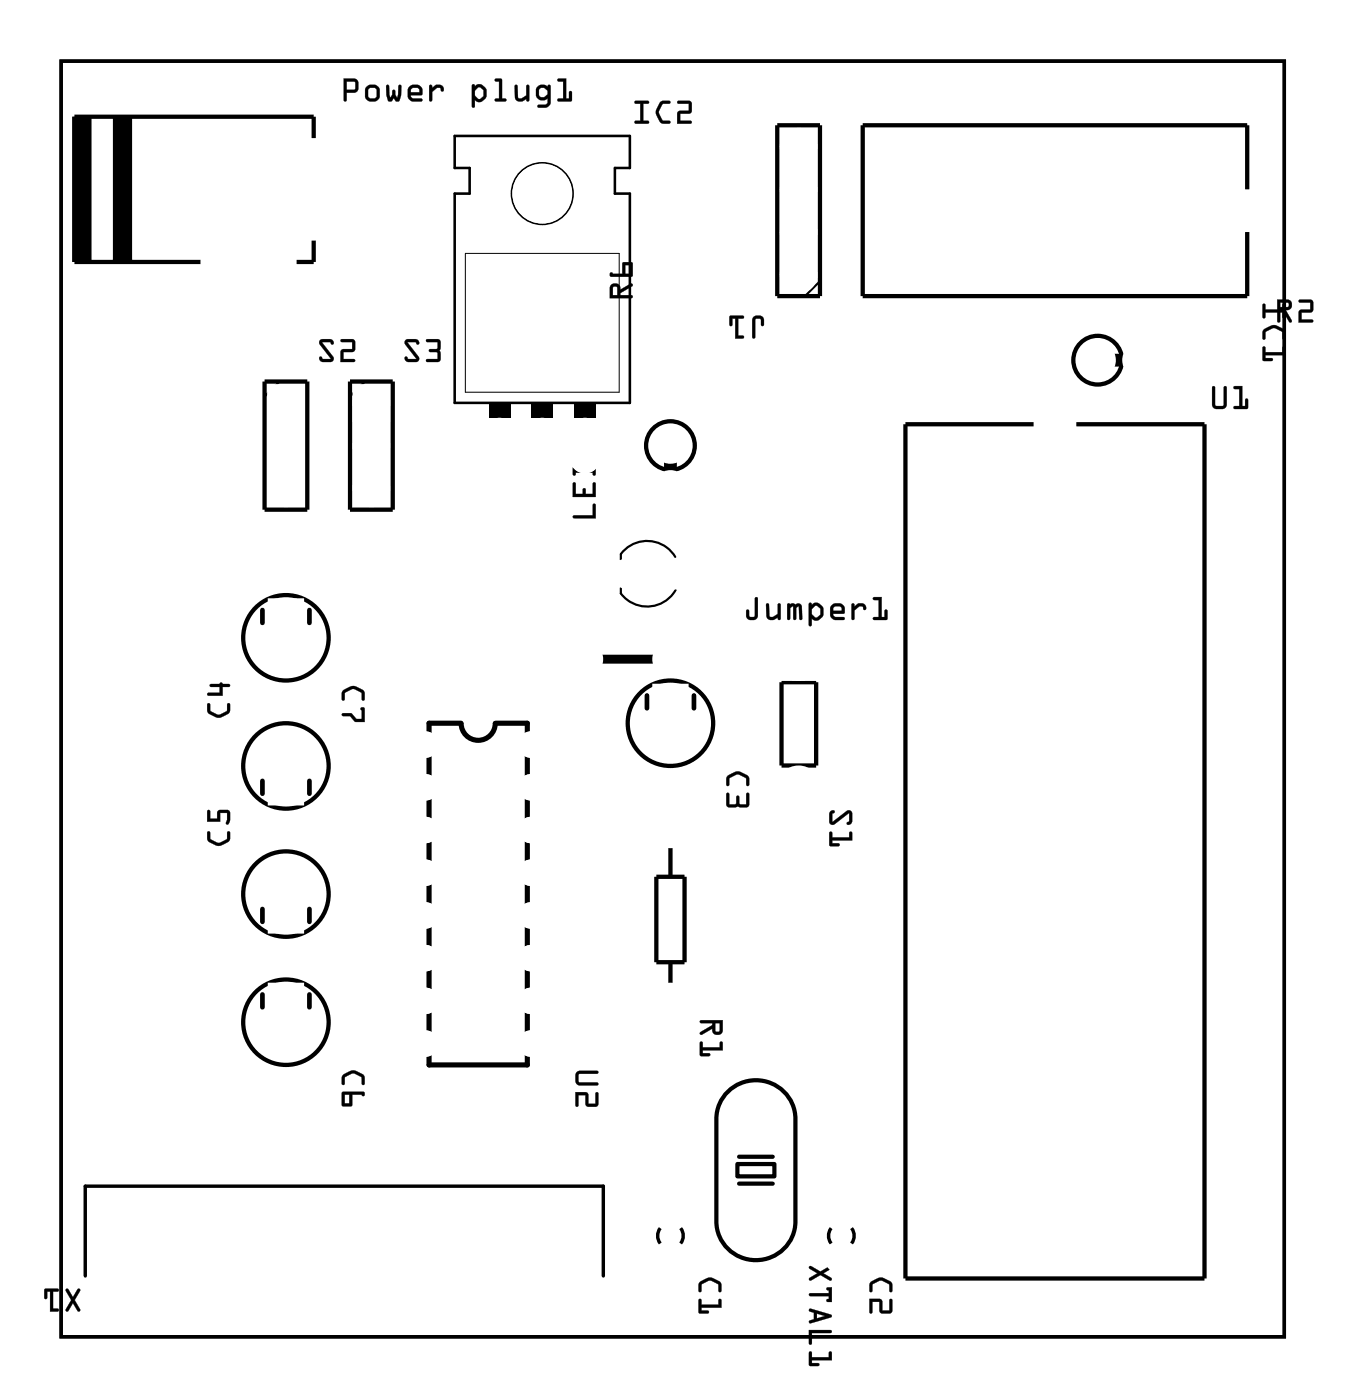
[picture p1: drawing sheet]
<svg xmlns="http://www.w3.org/2000/svg" width="80mm" height="83mm" viewBox="0 0 80 83" stroke-linecap="round" stroke-linejoin="round" font-family="sans-serif">
<path d="M3.6 3.6h72.8v75.9h-72.8zM5.1 75.9v-5.4h30.8v5.4M39.2 73a.73 .73 0 0 0 0 .9M40.5 73a.73 .73 0 0 1 0 .9M49.4 73a.73 .73 0 0 0 0 .9M50.6 73a.73 .73 0 0 1 0 .9" fill="none" stroke="#000" stroke-width=".2"/>
<path d="M3.6 3.6h72.8v75.9h-72.8zM27.7 15.1h9.1v8.2h-9.1z" fill="none" stroke="#000" stroke-width=".06"/>
<g fill="none" stroke="#000" stroke-width=".25">
<path d="M4.6 6.9v8.7M4.7 6.9v8.7M4.8 6.9v8.7M4.9 6.9v8.7M5.1 6.9v8.7M5.2 6.9v8.7M5.3 6.9v8.7M6.8 6.9v8.7M7 6.9v8.7M7.1 6.9v8.7M7.2 6.9v8.7M7.3 6.9v8.7"/>
<path d="M7.5 6.9v8.7M7.6 6.9v8.7M7.7 6.9v8.7M18.6 8.2v-1.3h-14.2v8.7h7.5M18.6 14.3v1.3h-1M46.2 7.4h2.5v10.2h-2.5zM74.1 11.3v-3.9h-22.8v10.2h22.8v-3.8M15.7 22.7h2.6v7.6h-2.6zM20.8 22.7h2.5v7.6h-2.5zM39.6 27.5h.5v.5h-.5zM61.4 25.2h-7.6v50.8h17.8v-50.8h-7.6M66.3 21.2h.5v.5h-.5z"/>
<path d="M39 52.1h1.7v5.1h-1.7zM39.9 50.3v1.8M39.9 57.2v1.4M46.5 40.6h2v4.9h-2zM43.1 65.1a2.36 2.36 0 0 1 2.6-.7 2.36 2.36 0 0 1 1.6 2.1v6.1a2.35 2.35 0 0 1-2.4 2.3 2.35 2.35 0 0 1-2.3-2.3v-6.1l.1-.5zM43.8 69.2h2.2v.8h-2.2zM43.9 70.4h2M43.9 68.8h2"/>
<circle cx="17" cy="37.9" r="2.54"/>
<circle cx="39.9" cy="26.5" r="1.45"/>
<circle cx="65.3" cy="21.4" r="1.45"/>
<circle cx="17" cy="45.5" r="2.54"/>
<circle cx="17" cy="53.2" r="2.54"/>
<circle cx="39.9" cy="43" r="2.54"/>
<circle cx="17" cy="60.8" r="2.54"/>
</g>
<g fill="#000">
<path d="M29.1 24h1.2v.8h-1.2zM31.6 24h1.3v.8h-1.3zM34.1 24h1.3v.8h-1.3zM39.6 27.5h.5v.5h-.5zM66.3 21.2h.5v.5h-.5z"/>
<path d="M20.4 4.7h.7l.2 .2-.1 .5-.6 .1v.4a.1 .1 0 0 1-.1 .1 .1 .1 0 0 1-.1-.1zM20.4 4.7v1.2l.1 .1 .1-.1v-.4l.6-.1 .1-.5-.2-.2zM20.6 4.8v.5h.5v-.4zM20.6 4.8l.5 .1v.4h-.5zM21.7 5.5a.51 .51 0 0 1 1 0 .51 .51 0 0 1-1 0zM21.7 5.5a.5 .5 0 0 0 1 0 .5 .5 0 0 0-1 0zM21.9 5.3v.5h.1h.4l-.1-.5-.3-.1zM21.9 5.3l.3-.1 .2 .1v.4l-.1 .1-.3 .1-.1-.1zM23 5.1h.1l.1 .7 .1-.4a.1 .1 0 0 1 .1-.1 .1 .1 0 0 1 .1 .1l.1 .4 .1-.7a.1 .1 0 0 1 .1-.1 .1 .1 0 0 1 .1 .1l-.2 .9h-.2l-.1-.2-.1 .2h-.2l-.1-.3zM23 5.1v.6l.1 .3h.2l.1-.2 .1 .2h.2l.1-.3v-.6h-.1l-.1 .7-.2-.5-.2 .5-.1-.7zM24.3 5.2l.3-.2h.3l.1 .2 .1 .2v.2l-.7 .1 .1 .1h.5a.1 .1 0 0 1 .1 .1 .1 .1 0 0 1-.1 .1h-.5l-.2-.1-.1-.2zM24.3 5.2v.5v.2l.2 .1h.6v-.1h-.6l-.1-.2 .7-.1v-.2l-.1-.2-.1-.1h-.3zM24.5 5.3l-.1 .2h.5l-.1-.3zM24.4 5.3l.4-.1 .1 .3h-.5zM25.5 5.1h.2v.1l.2-.1a.33 .33 0 0 1 .3 0 .33 .33 0 0 1 .2 .3 .14 .14 0 0 1-.2 0 .14 .14 0 0 1 0-.2h-.2l-.3 .3v.4a.1 .1 0 0 1-.1 .1 .1 .1 0 0 1-.1-.1zM25.5 5.1l.1 .9h.1v-.5l.3-.3h.2l.1 .2a.23 .23 0 0 0 0-.2 .23 .23 0 0 0-.2-.1h-.2l-.2 .2v-.2zM28.1 5h.1v.1l.2-.1h.2l.3 .2v.2a.5 .5 0 0 1-.2 .6l-.3 .1-.2-.2v.4a.1 .1 0 0 1-.1 .1 .1 .1 0 0 1-.1-.1zM28.1 5v1.3v.1l.1-.1v-.4l.2 .2 .3-.1 .2-.2v-.4l-.3-.4h-.2l-.2 .2v-.2zM28.4 5.2l-.2 .2v.3l.3 .2 .2-.2v-.3l-.2-.2zM28.4 5.2h.1l.3 .2-.1 .3-.2 .2-.3-.2v-.3zM29.4 4.7h.4v1.2l.2-.1a.1 .1 0 0 1 .1 .1 .1 .1 0 0 1-.1 .1h-.5a.1 .1 0 0 1-.1-.1 .1 .1 0 0 1 .1-.1l.2 .1v-1.1l-.2 .1zM29.4 4.7l.1 .1h.2v1.1h-.2l-.1 .1h.6l.1-.1h-.3v-1.2zM30.6 5.1h.2v.7h.1l.4-.1v-.6a.1 .1 0 0 1 .1-.1 .1 .1 0 0 1 .1 .1v.8a.11 .11 0 0 1-.2 .1 .1 .1 0 0 1 0-.1 .39 .39 0 0 1-.7-.1zM30.6 5.1v.7a.32 .32 0 0 0 .5 .2l.2-.1v.1h.1v-.9h-.1v.6l-.4 .2-.1-.1v-.7zM31.9 5.2l.3-.2 .2 .1 .1 .1a.11 .11 0 0 1 .1-.2 .1 .1 0 0 1 .1 .1v1.1l-.2 .2h-.5a.1 .1 0 0 1-.1-.1 .1 .1 0 0 1 .1-.1h.5l.1-.4-.3 .2-.4-.2v-.2zM32 5.1l-.1 .2v.5l.3 .2 .4-.2v.3l-.1 .1h-.5v.1l.4 .1 .2-.1 .1-.2v-1h-.1a.19 .19 0 0 1-.3 0zM32.1 5.3l-.1 .3 .1 .2h.2l.2-.2v-.2l-.1-.2zM32.1 5.3l.3-.1 .2 .2v.2l-.2 .2h-.3l-.1-.2zM33.2 4.7h.5v1.2h.1v-.4a.1 .1 0 0 1 .1-.1 .1 .1 0 0 1 .1 .1v.5h-.8a.1 .1 0 0 1-.1-.1 .1 .1 0 0 1 .1-.1l.3 .1v-1.1l-.3 .1zM33.2 4.7v.1h.3v1.1h-.3l-.1 .1h.8v-.6l-.1 .1v.4h-.2l.1-1.2z"/>
<path d="M20.4 4.7h.7l.2 .2-.1 .5-.6 .1v.4l-.1 .1-.1-.1zM20.6 4.8v.5h.5v-.4zM21.7 5.5a.5 .5 0 0 1 1 0 .5 .5 0 0 1-1 0zM21.9 5.3v.5l.1 .1 .3-.1 .1-.1v-.4l-.2-.1zM23 5.1h.1l.1 .7 .2-.5 .2 .5 .1-.7 .1-.1 .1 .1a.95 .95 0 0 1-.2 .9h-.2l-.1-.2-.1 .2h-.2a.95 .95 0 0 1-.1-.9zM24.3 5.2l.3-.2 .3 .1 .1 .1 .1 .2v.2l-.7 .1 .1 .2h.6v.1h-.6l-.2-.1-.1-.2zM24.5 5.3l-.1 .2h.5l-.1-.3zM25.5 5.1h.2v.1l.2-.1a.33 .33 0 0 1 .3 0 .33 .33 0 0 1 .2 .3 .12 .12 0 0 1-.2 0 .12 .12 0 0 1 0-.2h-.2l-.3 .3v.5h-.1zM28.1 5h.1v.1l.2-.1h.2l.3 .3a.54 .54 0 0 1-.4 .8l-.3-.2v.5h-.1zM28.4 5.2l-.2 .2v.3l.3 .2 .2-.2v-.3l-.2-.2zM29.4 4.7h.4v1.2h.3v.1h-.7l.1-.1h.2v-1.1h-.2zM30.6 5.1h.2v.7l.1 .1 .4-.2v-.6h.1v.9h-.1v-.1a.38 .38 0 0 1-.4 .1 .38 .38 0 0 1-.3-.2zM31.9 5.2l.3-.2 .4 .2v-.2l.1 .1v1l-.2 .3h-.5v-.2h.5l.1-.4-.3 .2-.3-.2-.1-.2zM32.1 5.3l-.1 .3 .1 .2h.3l.2-.2v-.2l-.2-.2zM33.2 4.7h.5v1.2h.1v-.4l.1-.1v.6h-.8l.1-.1h.3v-1.1h-.3z"/>
<path d="M36.3 16.9a.32 .32 0 0 1 .4 0 .32 .32 0 0 1 .2 .3l.7-.3v.1l-.7 .4v.2h.6l.1 .1h-1.3zM36.5 17.1l-.1 .5h.3v-.5zM36.3 16.2l.7 .1v-.7h.6v.9h-1.3v-.1zM37.2 15.8v.5h.2v-.5z"/>
<path d="M36.3 16.9a.32 .32 0 0 1 .4 0 .32 .32 0 0 1 .2 .3l.6-.3a.1 .1 0 0 1 .1 0 .1 .1 0 0 1 0 .1l-.7 .4v.2l.6-.1a.1 .1 0 0 1 .1 .1 .1 .1 0 0 1-.1 .1h-1.3v-.6zM36.3 16.9v.8h1.3l-.1-.1h-.6v-.2l.7-.4v-.1l-.7 .3a.31 .31 0 0 0-.2-.3 .31 .31 0 0 0-.4 0zM36.5 17.1l-.1 .5h.3v-.5zM36.5 17.1h.2v.5h-.3zM36.3 16.2l.7 .1v-.7h.6v.9h-1.3v-.1zM36.3 16.2v.3l1.3-.1v-.8h-.6v.7zM37.2 15.8v.5h.2v-.5zM37.2 15.8h.3v.5h-.3z"/>
<path d="M37.7 6h.8a.1 .1 0 0 1 .1 .1 .1 .1 0 0 1-.1 .1h-.3v1h.3a.1 .1 0 0 1 .1 .1 .1 .1 0 0 1-.1 .1h-.7a.1 .1 0 0 1-.1-.1 .1 .1 0 0 1 .1-.1h.3v-1h-.3zM37.8 6v.2h.3v1h-.3l-.1 .1h.8v-.1h-.3v-1h.3l.1-.1zM39.2 6.1l.6-.1a.1 .1 0 0 1 .1 .1 .1 .1 0 0 1-.1 .1h-.4l-.2 .5 .2 .5h.4a.1 .1 0 0 1 .1 .1 .1 .1 0 0 1-.1 .1l-.5-.1-.3-.4v-.3zM39.3 6.1l-.3 .4a.83 .83 0 0 0 .4 .8h.4h.1l-.1-.1h-.4l-.2-.4v-.2l.2-.4h.4l.1-.1-.1-.1h-.4zM40.3 6h.7l.1 .1v.6l-.7 .1v.4h.6a.1 .1 0 0 1 .1 .1 .1 .1 0 0 1-.1 .1h-.7v-.8h.7v-.4h-.7zM40.3 6v.2h.7v.4h-.7v.8l.8-.1v-.1h-.7v-.4l.7-.1v-.6l-.1-.1z"/>
<path d="M37.7 6h.9l-.1 .2h-.3v1h.3v.1h-.8l.1-.1h.3v-1h-.3zM39.2 6.1l.2-.1h.5l-.1 .2h-.4l-.2 .5 .2 .5h.4l.1 .1-.1 .1a.6 .6 0 0 1-.8-.6v-.3zM40.3 6h.7l.1 .1v.6l-.7 .1v.4h.7v.1l-.8 .1v-.8h.7v-.4h-.7z"/>
<path d="M44.8 18.8h.5l.1 .2v.3l-.1 .1-.1-.1v-.3h-.3v1l-.1 .1-.1-.1v-1zM43.4 18.8h.8v.1h-.3v1.1h.3v.1h-.5v-1.2h-.2v.4l-.1 .1z"/>
<path d="M44.8 18.8h.2h.3l.1 .5a.1 .1 0 0 1-.1 .1 .1 .1 0 0 1-.1-.1v-.3h-.3v1a.1 .1 0 0 1-.1 .1 .1 .1 0 0 1-.1-.1v-1zM44.8 18.9l-.1 .1v1l.1 .1 .1-.1v-1h.3l.1 .4 .1-.1v-.3l-.2-.2zM43.4 18.8h.7a.1 .1 0 0 1 .1 .1 .1 .1 0 0 1-.1 .1l-.2-.1v1.1l.2-.1a.1 .1 0 0 1 .1 .1 .1 .1 0 0 1-.1 .1h-.4v-1.2h-.2v.4a.1 .1 0 0 1 0 .1 .1 .1 0 0 1-.1-.1zM43.4 18.8v.6l.1-.1v-.4h.2v1.2h.5v-.1h-.3v-1.1h.3v-.1z"/>
<path d="M75.1 18.1h.1v.3h1v-.3h.2v.8h-.2v-.3h-1v.3h-.1zM75.1 19.6l.5-.3 .3 .1 .5 .2v.5h-.2v-.4l-.5-.2-.5 .2v.4l-.1 .1v-.4zM75.1 20.6l.1 .1v.2h1v-.2l.2-.1v.5h-1.2v.2h.4l.1 .1-.6 .1z"/>
<path d="M75.1 18.1h.1v.3h1v-.3a.1 .1 0 0 1 .1 0 .1 .1 0 0 1 .1 0v.7a.1 .1 0 0 1-.1 .1 .1 .1 0 0 1-.1-.1v-.2h-1v.2a.1 .1 0 0 1-.1 .1 .1 .1 0 0 1-.1-.1zM75.1 18.1v.8h.1v-.3h1.1v.3h.1v-.8h-.1v.3h-1.1v-.3zM75.1 19.6l.5-.3 .3 .1 .5 .2v.5a.1 .1 0 0 1-.1 .1 .1 .1 0 0 1-.1-.1v-.4l-.5-.2-.4 .2-.1 .4a.1 .1 0 0 1-.1 .1 .1 .1 0 0 1-.1-.1zM75.2 19.6l-.1 .2v.4l.1-.1v-.4l.5-.2 .5 .2 .1 .4 .1 .1v-.6l-.5-.2a.77 .77 0 0 0-.7 .2zM75.1 20.6l.1 .1v.2h1v-.2a.1 .1 0 0 1 .1-.1 .1 .1 0 0 1 .1 .1v.4h-1.2v.2h.4a.1 .1 0 0 1 .1 .1 .1 .1 0 0 1-.1 .1l-.5-.1zM75.1 20.6v.9l.6-.1-.1-.1h-.4v-.2h1.2v-.5l-.1 .1v.3h-1.1v-.3z"/>
<path d="M75.9 17.8h.6a.32 .32 0 0 1 .3 .4 .32 .32 0 0 1-.4 .2l.4 .6a.1 .1 0 0 1 0 .2 .11 .11 0 0 1-.2-.1l-.4-.7h-.1v.7a.1 .1 0 0 1-.1 .1 .1 .1 0 0 1-.1-.1zM75.9 17.8l.1 1.4 .1-.1v-.7h.1l.4 .7h.2l-.4-.7a.31 .31 0 0 0 .4-.2 .31 .31 0 0 0-.3-.4zM76.1 18v.3l.5-.1v-.2zM76.1 18h.5v.2l-.5 .1zM77.2 17.8h.7l.2 .1-.1 .6-.6 .1v.4h.6a.1 .1 0 0 1 .1 .1 .1 .1 0 0 1-.1 .1h-.8v-.7l.7-.1v-.4h-.6zM77.2 17.8l.1 .2h.6v.4l-.6 .1-.1 .7h.8v-.2h-.6v-.4l.6-.1 .1-.6-.2-.1z"/>
<path d="M75.9 17.8h.6a.31 .31 0 0 1 .3 .4 .31 .31 0 0 1-.4 .2l.4 .7-.1 .1-.5-.8h-.1v.7l-.1 .1zM76.1 18v.3l.5-.1v-.2zM77.2 17.8h.7l.2 .1-.1 .6-.6 .1v.4h.6v.2h-.8l.1-.7 .6-.1v-.4h-.6z"/>
<path d="M19 20.2h.7l.2 .2a.13 .13 0 0 1-.2 .1 .13 .13 0 0 1-.1-.1h-.4l.6 .8a.21 .21 0 0 1 0 .2 .21 .21 0 0 1-.2 .1h-.5l-.1-.2a.13 .13 0 0 1 .1-.1 .13 .13 0 0 1 .1 .1h.5l-.7-.8zM19 20.2v.3l.7 .8-.5 .1-.1-.2-.1 .2 .2 .1h.5l.1-.2-.7-.9 .5-.1 .2 .2v-.2l-.2-.1zM20.3 20.2h.6l.2 .1v.6h-.7v.5l.6-.1a.1 .1 0 0 1 .1 .1 .1 .1 0 0 1-.1 .1h-.8l.1-.7h.6v-.5h-.6zM20.3 20.2v.1h.6v.5h-.6l-.1 .7h.9v-.1h-.7v-.5h.7v-.6l-.2-.1z"/>
<path d="M19 20.2h.6l.2 .1v.2l-.2-.2-.4 .1 .6 .9-.1 .2h-.5l-.2-.1 .1-.2 .1 .1h.5l-.7-.8zM20.3 20.2h.6l.2 .1v.6h-.7v.5h.7v.1h-.9l.1-.7h.6v-.5h-.6z"/>
<path d="M24.1 20.2h.7l.1 .2a.13 .13 0 0 1-.1 .1 .13 .13 0 0 1-.1-.1h-.5l.7 .8a.21 .21 0 0 1 0 .2 .21 .21 0 0 1-.2 .1h-.5l-.2-.2a.13 .13 0 0 1 .2-.1 .13 .13 0 0 1 .1 .1h.4l-.6-.8zM24.1 20.2v.3l.7 .8-.5 .1-.2-.2v.2l.2 .1h.5l.1-.2-.7-.9 .5-.1 .1 .2 .1-.2-.2-.1zM25.3 20.2h.7l.2 .1-.1 .5 .1 .6-.2 .1h-.6a.1 .1 0 0 1-.1-.1 .1 .1 0 0 1 .1-.1l.6 .1v-.4l-.4-.1a.1 .1 0 0 1-.1-.1 .1 .1 0 0 1 .1 0l.4-.1v-.4h-.6zM25.4 20.2v.1h.6v.4l-.4 .1h-.1l.1 .1 .4 .1v.4h-.6l-.1 .1h.8l.1-.1-.1-.6 .1-.5-.2-.1z"/>
<path d="M24.1 20.2h.6l.2 .1-.1 .2-.1-.2-.5 .1 .7 .9-.1 .2h-.5l-.2-.1v-.2l.2 .1h.4l-.6-.8zM25.3 20.2h.7l.2 .1-.1 .5 .1 .6-.1 .1h-.8l.1-.1h.6v-.4l-.4-.1-.1-.1h.1l.4-.1v-.4h-.6z"/>
<path d="M34.1 30.7l1.1-.1v-.6h.2v.8h-1.3zM34.1 28.7h.1v.7h.4l.1-.3v-.1l.1 .1v.3h.4v-.6l.2-.1v.9h-1.3zM34.1 27.7a.81 .81 0 0 1 1.2 0l.1 .5-.1 .1-.1-.2h-1v.2h-.1v-.4zM34.2 27.8v.1h1v-.1l-.5-.2zM34.1 26.2h1.2l.1 .1v.7h-.2v-.7h-.4v.5h-.1l-.1-.5h-.4v.6l-.1 .1z"/>
<path d="M34.1 30.7l1.1-.1v-.6a.1 .1 0 0 1 .1-.1 .1 .1 0 0 1 .1 .1v.8h-1.3zM34.1 30.7v.1h1.3v-.8h-.1l-.1 .7zM34.1 28.7h.1v.7h.4v-.3a.1 .1 0 0 1 .1-.1 .1 .1 0 0 1 .1 .1v.3h.4v-.6a.1 .1 0 0 1 .1-.1 .1 .1 0 0 1 .1 .1v.8h-1.4zM34.1 28.7v.9h1.3v-.9l-.2 .1v.6h-.4v-.3l-.1-.1v.1v.3h-.5v-.7zM34.1 27.7l.5-.3h.3l.5 .3v.5a.1 .1 0 0 1-.1 .1 .1 .1 0 0 1-.1-.1v-.1h-1v.1a.1 .1 0 0 1-.1 .1 .1 .1 0 0 1-.1-.1zM34.1 27.7v.2v.4l.1-.1v-.1h1l.1 .2 .1-.1v-.5l-.5-.2h-.3zM34.2 27.8v.1h1v-.1l-.5-.2zM34.2 27.8l.5-.2 .5 .2v.1h-1zM34.1 26.2l1.2-.1 .1 .2v.6a.1 .1 0 0 1-.1 .1 .1 .1 0 0 1-.1-.1v-.6l-.3 .1-.1 .4a.1 .1 0 0 1-.1 0 .1 .1 0 0 1-.1 0v-.4l-.4-.1v.6a.1 .1 0 0 1-.1 .1 .1 .1 0 0 1-.1-.1zM34.1 26.2v.8l.1-.1v-.6h.4l.1 .5h.1v-.5h.4l.1 .7h.1v-.7l-.1-.1z"/>
<path d="M44.9 35.5l.2 .1v1a.37 .37 0 0 1-.4 .3 .37 .37 0 0 1-.4-.3v-.3a.1 .1 0 0 1 .1-.1 .1 .1 0 0 1 .1 .1l.1 .4h.2zM44.9 35.5v1.1l-.3 .1-.2-.4v.3a.35 .35 0 0 0 .3 .3 .35 .35 0 0 0 .3-.3v-1zM45.6 35.9h.1v.7l.1 .1 .4-.2v-.5a.1 .1 0 0 1 .1-.1 .1 .1 0 0 1 .1 .1v.8a.1 .1 0 0 1-.1 .1 .11 .11 0 0 1-.1-.2 .39 .39 0 0 1-.6-.1zM45.6 35.9v.7a.32 .32 0 0 0 .5 .2l.1-.1 .1 .2 .1-.1v-.9h-.1l-.1 .6-.4 .2-.1-.1v-.7zM46.8 35.9h.3l.2 .1a.21 .21 0 0 1 .2-.1 .21 .21 0 0 1 .2 .2v.7a.1 .1 0 0 1-.1 .1 .1 .1 0 0 1-.1-.1v-.7l-.2 .1v.6a.1 .1 0 0 1-.1 .1 .1 .1 0 0 1-.1-.1v-.7l-.1 .1v.6a.1 .1 0 0 1-.1 .1 .1 .1 0 0 1-.1-.1zM46.8 35.9l.1 1 .1-.1v-.6l.1-.2 .1 .8h.1v-.6l.2-.2v.8h.2v-.7a.21 .21 0 0 0-.2-.2 .21 .21 0 0 0-.2 .1l-.2-.1zM48.1 35.9h.1l.1 .1 .1-.2 .2 .1 .3 .1 .1 .2a.5 .5 0 0 1-.3 .7h-.3l-.1-.1v.4a.1 .1 0 0 1-.1 0 .1 .1 0 0 1-.1 0zM48.1 35.9v1.3h.1h.1v-.4l.2 .1 .2-.1 .2-.2v-.4l-.3-.3h-.2l-.1 .1-.1-.1zM48.4 36l-.1 .2v.3l.3 .2 .2-.2v-.3l-.2-.2zM48.4 36h.2l.2 .2v.4l-.3 .1-.2-.2v-.3zM49.4 36l.3-.1h.3l.1 .1 .1 .2v.3h-.7l.2 .2h.4a.1 .1 0 0 1 .1 .1 .1 .1 0 0 1-.1 .1h-.5l-.2-.1-.1-.2zM49.4 36v.6v.1l.2 .2 .6-.1v-.1h-.6l-.1-.1v-.1h.7v-.3l-.1-.2-.1-.1h-.3zM49.6 36.1l-.1 .2h.5l-.1-.2zM49.6 36.1h.3l.2 .2h-.6zM50.6 35.9h.2v.2l.2-.2a.33 .33 0 0 1 .4 0 .33 .33 0 0 1 .1 .3 .14 .14 0 0 1-.2 0 .14 .14 0 0 1 0-.1h-.2l-.3 .2v.5a.1 .1 0 0 1-.1 .1 .1 .1 0 0 1-.1-.1zM50.7 35.9v1l.1-.1v-.5l.3-.3 .2 .1 .1 .2a.23 .23 0 0 0 .1-.3 .23 .23 0 0 0-.3-.1h-.2l-.2 .2v-.2zM51.9 35.5h.5v1.2h.2v-.4a.1 .1 0 0 1 .1-.1 .1 .1 0 0 1 .1 .1l-.1 .6h-.7a.1 .1 0 0 1-.1-.1 .1 .1 0 0 1 .1-.1h.2v-1h-.3zM51.9 35.5v.2h.3v1h-.3v.1l.8 .1v-.6h-.1v.4h-.2v-1.2z"/>
<path d="M44.9 35.5l.2 .1v1a.36 .36 0 0 1-.4 .3 .36 .36 0 0 1-.3-.3v-.3v-.1l.1 .1 .1 .4 .3-.1zM45.6 35.9h.1v.7l.1 .1 .4-.2v-.6h.2v.9h-.1l-.1-.1a.38 .38 0 0 1-.3 .2 .38 .38 0 0 1-.3-.3zM46.8 35.9h.8l.1 .9h-.2v-.7l-.2 .1v.6h-.1l-.1-.7-.1 .1v.6h-.2zM48.1 35.9h.1l.1 .1 .1-.1h.2l.3 .3a.54 .54 0 0 1-.4 .7l-.2-.1v.4h-.2zM48.4 36l-.1 .2v.3l.2 .2 .3-.1v-.4l-.2-.2zM49.4 36l.3-.1h.3l.1 .1 .1 .2v.3l-.7 .1 .1 .1h.6v.1l-.6 .1-.2-.1v-.2zM49.6 36.1l-.1 .2h.5l-.1-.2zM50.6 35.9h.2v.2l.2-.2a.33 .33 0 0 1 .3 0 .33 .33 0 0 1 .2 .3 .12 .12 0 0 1-.2 0 .12 .12 0 0 1 0-.1h-.2l-.3 .2v.5l-.1 .1zM51.9 35.5h.5v1.2h.2v-.4h.1v.6l-.8-.1v-.1h.3v-1h-.3z"/>
<path d="M72.1 23h.1v1.1h.1h.4v-1.1a.1 .1 0 0 1 .1 0 .1 .1 0 0 1 .1 0v1.2l-.1 .1h-.5h-.2v-.2zM72.1 23v1.2l.1 .1h.6l.1-.2v-1.1h-.1v1.1l-.5 .1-.1-.1v-1.1zM73.3 23h.6v1.1h.1v-.3a.1 .1 0 0 1 .1-.1 .1 .1 0 0 1 .1 .1v.5h-.8a.1 .1 0 0 1-.1-.1 .1 .1 0 0 1 .1-.1h.3v-1h-.3zM73.4 23v.1h.3v1.1h-.3l-.1 .1h.8v-.6l-.1 .1v.4h-.2l.1-1.2z"/>
<path d="M72.1 23h.1v1.1h.1h.4l.1-1.1h.1v1.1l-.1 .2h-.6l-.1-.1zM73.4 23h.5v1.1h.1v-.3l.1-.1v.6h-.8l.1-.1 .3-.1v-1h-.3z"/>
<path d="M12.3 41.8l.2 .1v.4l.5 .2 .5-.2v-.4l.1-.1 .1 .1a.6 .6 0 0 1-.6 .8l-.3-.1-.4-.2-.1-.2zM12.5 40.7h.6v-.1l.6 .2h-.1l-.4 .1v.5h-.8l-.1-.1 .1-.1h.7v-.3l-.6-.1z"/>
<path d="M12.3 41.8l.2 .1v.4l.5 .2 .5-.2v-.4a.1 .1 0 0 1 .1-.1 .1 .1 0 0 1 .1 .1l-.1 .5-.6 .3-.6-.3zM12.3 41.8l.1 .6 .4 .2a.83 .83 0 0 0 .9-.3v-.4l-.1-.1-.1 .1v.4l-.4 .2h-.2l-.4-.2v-.4zM12.5 40.7h.5a.09 .09 0 0 1 .1-.1 .09 .09 0 0 1 .1 .1h.4a.1 .1 0 0 1 .1 .1 .1 .1 0 0 1-.1 .1h-.4v.5h-.8a.1 .1 0 0 1-.1-.1 .1 .1 0 0 1 .1-.1h.7v-.3h-.6zM12.5 40.7v.1h.6v.4h-.7l-.1 .1 .1 .1h.8v-.6h.4h.1l-.6-.2v.1z"/>
<path d="M12.3 49.5h.2v.4l.5 .2 .5-.2v-.4l.1-.1 .1 .1a.6 .6 0 0 1-.6 .8h-.3l-.4-.3-.1-.2zM12.3 48.2h.2v.5h.4l.1-.5h.6l.1 .1v.4a.15 .15 0 0 1 0 .3 .16 .16 0 0 1-.3-.1l.1-.6h-.4v.6h-.8z"/>
<path d="M12.3 49.5h.2v.4l.5 .2 .5-.2v-.4a.1 .1 0 0 1 .1-.1 .1 .1 0 0 1 .1 .1l-.1 .6-.6 .2-.6-.3zM12.3 49.5l.1 .5 .4 .3a.83 .83 0 0 0 .9-.4v-.4l-.1-.1-.1 .1v.4l-.4 .2h-.2l-.4-.2v-.4zM12.3 48.2h.2v.5h.4l.1-.5h.6l.1 .1-.1 .7a.1 .1 0 0 1-.1 0 .1 .1 0 0 1-.1-.1l.1-.6h-.4v.6h-.8zM12.3 48.2v.7h.8v-.6h.4l-.1 .6 .1 .1h.1l.1-.7-.1-.1h-.6l-.1 .5h-.4v-.5z"/>
<path d="M20.4 41.1l.5-.3h.3l.4 .3 .1 .5h-.2v-.4l-.5-.2-.5 .2v.4l-.1 .1-.1-.5zM20.3 42.4h.6l.3 .4h.3v-.6h-.1l.2-.1 .1 .8h-.6l-.3-.3h-.4z"/>
<path d="M20.4 41l.5-.2h.3l.4 .3 .1 .5a.1 .1 0 0 1-.1 .1 .1 .1 0 0 1-.1-.1v-.4l-.5-.2-.5 .2v.4a.1 .1 0 0 1-.1 .1 .1 .1 0 0 1-.1-.1zM20.4 41.1l-.1 .1 .1 .4h.1v-.4l.5-.2 .5 .2v.4h.1v-.5l-.4-.3a.77 .77 0 0 0-.8 .3zM20.3 42.4h.6l.3 .4h.3v-.6h-.1l.2-.1 .1 .8h-.6l-.3-.3h-.4zM20.4 42.4v.2h.4l.3 .3h.6l-.1-.8-.2 .1h.1v.6h-.3l-.3-.4z"/>
<path d="M43.3 46.1l.5-.2h.2l.5 .3v.5h-.1v-.4l-.5-.2-.5 .2-.1 .4h-.1v-.4zM43.2 47.2h.1l.1 .6h.3l.1-.4 .1-.1v.1l.1 .4h.4v-.6h.1v.7l-.1 .1-.5-.1-.6 .1-.1-.2z"/>
<path d="M43.3 46.1l.5-.2h.2l.5 .3v.5a.1 .1 0 0 1 0 .1 .1 .1 0 0 1-.1-.1l-.1-.4-.4-.2-.5 .2v.4a.1 .1 0 0 1-.1 .1 .1 .1 0 0 1-.1-.1zM43.3 46.1l-.1 .2v.4h.1l.1-.4 .5-.3 .5 .3v.4h.1v-.5l-.5-.3a.77 .77 0 0 0-.7 .2zM43.2 47.2h.2v.6h.3l.1-.4a.1 .1 0 0 1 .1-.1 .1 .1 0 0 1 .1 .1v.4h.4v-.6a.1 .1 0 0 1 .1-.1 .1 .1 0 0 1 0 .1v.6l-.1 .2-.5-.1-.5 .1-.2-.2zM43.2 47.2v.6l.1 .2 .6-.1 .5 .1 .1-.1v-.7h-.1v.6h-.4l-.1-.4v-.1l-.1 .1v.4h-.5v-.6z"/>
<path d="M49.4 48.3l.2-.1-.1 .2v.5l.8-.7h.2l.2 .2-.1 .5-.1 .1h-.2l.2-.2v-.4l-.9 .6h-.2l-.1-.1zM49.3 49.5h.2v.3h1v-.3h.1l.1 .5h-1.2v.1l.4 .1v.1h-.5z"/>
<path d="M49.4 48.2h.1a.13 .13 0 0 1 .1 .1 .13 .13 0 0 1-.1 .1v.5l.8-.7a.22 .22 0 0 1 .4 .2v.5l-.3 .2a.13 .13 0 0 1 0-.2 .13 .13 0 0 1 .1-.1v-.4l-.9 .6a.21 .21 0 0 1-.2 0 .21 .21 0 0 1-.1-.1zM49.4 48.3l-.1 .6 .2 .2 1-.7v.4l-.2 .2h.2l.1-.1 .1-.5a.22 .22 0 0 0-.4-.2l-.8 .7v-.5l.1-.2zM49.3 49.5h.2v.3h1v-.3a.1 .1 0 0 1 .1-.1 .1 .1 0 0 1 .1 .1v.5h-1.2v.1h.3a.1 .1 0 0 1 .1 .1 .1 .1 0 0 1-.1 .1h-.5zM49.3 49.5l.1 .8h.5v-.1h-.4v-.2h1.2l-.1-.5h-.1v.3h-1v-.3z"/>
<path d="M3.9 76.7h.2l.2 .4 .3-.4h.2l-.4 .6 .4 .6-.1 .1h-.1l-.3-.5-.2 .5-.2-.1 .3-.6zM2.7 76.7h.8l-.1 .1h-.2v1h.2v.2h-.4v-1.2h-.2v.4h-.1z"/>
<path d="M3.9 76.7h.2l.2 .4 .3-.4a.1 .1 0 0 1 .1-.1 .11 .11 0 0 1 .1 .2l-.4 .5 .4 .6a.1 .1 0 0 1-.1 .1 .1 .1 0 0 1-.1 0l-.3-.5-.2 .5a.1 .1 0 0 1-.2 0 .1 .1 0 0 1 0-.1l.3-.6-.3-.5zM3.9 76.7v.1l.3 .5-.3 .6 .2 .1 .2-.5 .3 .5h.1l.1-.1-.4-.6 .4-.6h-.2l-.3 .5-.2-.5zM2.7 76.7l.7-.1a.1 .1 0 0 1 .1 .1 .1 .1 0 0 1-.1 .1h-.2v1h.2a.1 .1 0 0 1 .1 .1 .1 .1 0 0 1-.1 .1h-.4v-1.2h-.2v.4a.1 .1 0 0 1-.1 .1 .1 .1 0 0 1-.1-.1zM2.7 76.7v.5h.1v-.4h.2v1.2h.4v-.2h-.3v-1h.3l.1-.1z"/>
<path d="M20.4 63.9l.5-.2h.3l.4 .3 .1 .5h-.2v-.4l-.5-.3-.5 .3v.4h-.1l-.1-.4zM20.3 64.9h1.3l.1 .2-.1 .1-.1-.1h-.6v.7h-.5l-.1-.1zM20.5 65.1v.5h.3v-.5z"/>
<path d="M20.4 63.9l.5-.2h.3l.4 .3 .1 .4a.1 .1 0 0 1-.1 .1 .1 .1 0 0 1-.1-.1v-.3l-.5-.3-.5 .3v.3a.1 .1 0 0 1-.1 .1 .1 .1 0 0 1-.1-.1zM20.4 63.9l-.1 .2 .1 .4h.1v-.4l.5-.3 .5 .3v.4h.1v-.5l-.4-.3a.77 .77 0 0 0-.8 .2zM20.3 64.9h1.3l.1 .2a.09 .09 0 0 1-.1 .1 .09 .09 0 0 1-.1-.1h-.6v.7h-.5l-.1-.1zM20.4 65l-.1 .7 .1 .1h.5v-.7h.6l.1 .1 .1-.1-.1-.2zM20.5 65.1v.5h.3v-.5zM20.5 65.1h.3v.5h-.3z"/>
<path d="M34.3 63.8l.2-.1h1l.1 .1-.1 .1h-1.1v.4l.1 .1h1l.1 .1h-1.2l-.2-.2zM34.2 64.9l.7 .1 .1 .6h.4v-.6h.1l.1 .7-.2 .1h-.5l-.1-.2v-.5h-.4v.6l-.1 .1z"/>
<path d="M34.3 63.8l.2-.1h1a.1 .1 0 0 1 .1 .1 .1 .1 0 0 1-.1 .1h-1h-.1v.5h1.1a.1 .1 0 0 1 .1 .1 .1 .1 0 0 1-.1 .1l-1.1-.1-.2-.2zM34.3 63.8l-.1 .5 .2 .2h1.2l-.1-.1h-1l-.1-.1v-.4l1.1-.1h.1l-.1-.1h-1zM34.2 64.9l.7 .1 .1 .6h.4v-.6a.1 .1 0 0 1 .1-.1 .1 .1 0 0 1 .1 .1v.6l-.1 .2h-.6l-.1-.7h-.4v.6a.1 .1 0 0 1-.1 .1 .1 .1 0 0 1-.1-.1zM34.2 64.9l.1 .9 .1-.1v-.6h.4v.5l.1 .2h.5l.2-.1-.1-.7h-.1v.7h-.4l-.1-.7z"/>
<path d="M41.6 60.7h1.4v.6a.31 .31 0 0 1-.4 .2 .31 .31 0 0 1-.3-.3l-.6 .3-.1-.1 .7-.4v-.2h-.6zM42.5 60.8v.5l.2 .1 .1-.6zM41.6 62h.2v.3h1v-.3l.1-.1 .1 .6h-1.2v.1h.4v.2h-.5z"/>
<path d="M41.6 60.7h1.4v.6a.32 .32 0 0 1-.4 .2 .32 .32 0 0 1-.3-.3l-.6 .3a.1 .1 0 0 1-.1 0 .1 .1 0 0 1 0-.1l.7-.4v-.2h-.6zM41.6 60.7l.1 .1h.7v.2l-.8 .4 .1 .1 .7-.3a.31 .31 0 0 0 .2 .3 .31 .31 0 0 0 .4-.2v-.6zM42.5 60.8v.5h.2l.1-.5zM42.5 60.8h.3l-.1 .6-.2-.1zM41.6 62h.2v.3h1v-.3a.1 .1 0 0 1 .1-.1 .1 .1 0 0 1 .1 .1v.5h-1.2v.1h.3a.1 .1 0 0 1 .1 .1 .1 .1 0 0 1-.1 .1h-.5zM41.6 62l.1 .8h.5v-.2h-.4v-.1h1.2l-.1-.5h-.1v.3h-1v-.3z"/>
<path d="M41.6 76.2l.5-.2h.3l.4 .3 .1 .5h-.2v-.4l-.5-.3-.5 .3v.4h-.1l-.1-.4zM41.6 77.3h.1v.3h1v-.3l.1-.1 .1 .6h-1.2v.1h.4v.2h-.5z"/>
<path d="M41.6 76.2l.5-.2h.3l.5 .3v.5a.1 .1 0 0 1-.1 .1 .1 .1 0 0 1-.1-.1v-.4l-.5-.2-.5 .2v.4a.1 .1 0 0 1-.1 .1 .1 .1 0 0 1-.1-.1zM41.6 76.2l-.1 .2 .1 .4h.1v-.4l.5-.3 .5 .3v.4h.1v-.5l-.4-.3a.77 .77 0 0 0-.8 .2zM41.5 77.3h.2v.3h1v-.3a.1 .1 0 0 1 .1-.1 .1 .1 0 0 1 .1 .1v.5h-1.2v.1h.4a.1 .1 0 0 1 .1 .1 .1 .1 0 0 1-.1 .1h-.6zM41.6 77.3v.8h.5v-.1l-.4-.1v-.1h1.2l-.1-.5h-.1v.3h-1v-.3z"/>
<path d="M48.1 75.3l.7 .3 .6-.3v.2l-.5 .2 .5 .3v.1h-.1l-.5-.3-.7 .3v-.1l.5-.3-.5-.2zM48.1 76.9h1.2v-.2h-.1l-.1-.1h.4v.8h-.4l.1-.1h.1v-.2h-1.1zM48.1 77.8l1.3 .4v.1l-1.3 .4v-.1l.3-.1v-.4l-.3-.1zM48.6 78.1v.3l.5-.1zM48.1 79.1h1.3l.1 .1-.1 .1h-1.1v.6l-.1 .1-.1-.1zM48.1 80.4h.2v.3h1v-.3h.1l.1 .5h-1.2v.2h.4v.1h-.6z"/>
<path d="M48.1 75.3h.1l.6 .3 .5-.3a.1 .1 0 0 1 .1 0 .1 .1 0 0 1 0 .2l-.5 .2 .5 .3a.1 .1 0 0 1 0 .1 .1 .1 0 0 1-.1 .1l-.5-.4-.6 .4a.1 .1 0 0 1-.1-.1 .1 .1 0 0 1 0-.1l.5-.3-.5-.2zM48.1 75.3v.2l.5 .2-.5 .3v.1l.7-.3 .5 .3h.1v-.1l-.5-.3 .5-.2v-.2l-.6 .3-.6-.3zM48.1 76.9h1.2v-.2a.11 .11 0 0 1-.2 0 .11 .11 0 0 1 .1-.1l.3-.1v.9h-.3a.1 .1 0 0 1-.1-.1 .1 .1 0 0 1 .2 0v-.2h-1.1l-.1-.1zM48.1 76.9l.1 .2h1.1v.2l-.2 .1h.4v-.8h-.4l.2 .1v.2zM48.1 77.8l1.3 .4 .1 .1-1.4 .4v-.2h.3v-.4l-.3-.1zM48.1 77.9l.1 .1 .2 .1v.4l-.3 .1 .1 .1 1.2-.4v-.1zM48.6 78.1v.3l.4-.1zM48.6 78.1l.5 .2-.5 .1zM48.1 79.1h1.3a.1 .1 0 0 1 .1 .1 .1 .1 0 0 1-.1 .1h-1.1v.6a.1 .1 0 0 1-.1 .1 .1 .1 0 0 1-.1-.1zM48.1 79.1v.8l.1 .1 .1-.1v-.6h1.1v-.1v-.1zM48.1 80.4h.2v.3h1v-.2a.1 .1 0 0 1 .1-.1 .1 .1 0 0 1 .1 .1v.4h-1.2v.2h.3a.1 .1 0 0 1 .1 0 .1 .1 0 0 1-.1 .1h-.5zM48.1 80.4v.8h.6v-.1h-.4v-.2h1.2l-.1-.5h-.1v.3h-1v-.3z"/>
<path d="M51.8 76.2l.5-.2h.2l.5 .3v.5h-.1v-.4l-.5-.3-.5 .3v.4h-.2v-.4zM51.7 77.2l.7 .1 .1 .6h.4v-.6l.1-.1v.8l-.1 .1h-.5l-.1-.2v-.5h-.4v.6l-.2 .1z"/>
<path d="M51.8 76.2l.5-.2h.3l.4 .3 .1 .5a.1 .1 0 0 1-.1 .1 .1 .1 0 0 1-.1-.1v-.4l-.5-.2-.5 .2v.4a.1 .1 0 0 1-.1 .1 .1 .1 0 0 1-.1-.1zM51.8 76.2l-.1 .2v.4h.1l.1-.4 .5-.3 .5 .3v.4h.1v-.5l-.5-.3a.77 .77 0 0 0-.7 .2zM51.7 77.2l.7 .1 .1 .6h.4v-.6a.1 .1 0 0 1 .1-.1 .1 .1 0 0 1 .1 .1v.6l-.2 .2h-.6v-.7h-.4v.6a.1 .1 0 0 1-.1 .1 .1 .1 0 0 1-.1-.1zM51.7 77.2v.9l.2-.1v-.6h.4v.5l.1 .2h.5l.1-.1v-.7h-.1v.6h-.5v-.6z"/>
</g>
<path d="M48.7 16.7l-.8 .9M16.6 22.7l-.9 .9M21.7 22.7l-.9 .9M36.9 35a.97 .97 0 0 0 .9 .9 1.95 1.95 0 0 0 2.4-.8M40.1 33.1a1.95 1.95 0 0 0-3.2-.2v.4" fill="none" stroke="#000" stroke-width=".13"/>
<path d="M15.6 36.3v.7M18.4 36.3v.7M15.6 46.4v.8M15.6 54.1v.7M15.6 59.1v.8M18.4 46.4v.8M18.4 54.1v.7M18.4 59.1v.8M38.5 41.4v.7M41.3 41.4v.7" fill="none" stroke="#000" stroke-width=".28"/>
<path d="M25.5 43h1.9a1.02 1.02 0 0 0 1 1 1.02 1.02 0 0 0 1-1h1.9v20.3h-5.8z" fill="none" stroke="#000" stroke-width=".3"/>
<g fill="none" stroke="#000" stroke-width=".15">
<path d="M27 8.1h10.4v1.9h-.8v1.5h.8v12.5h-10.4v-12.5h.9v-1.5h-.9z"/>
<circle cx="32.2" cy="11.5" r="1.8"/>
</g>
<path d="M35.7 39.2h3.2" fill="none" stroke="#000" stroke-width=".53"/>
<circle cx="39.9" cy="29" r=".7" fill="#fff"/>
<circle cx="39.9" cy="29" r=".7" fill="none" stroke="#fff" stroke-width=".76" stroke-linecap="butt"/>
<circle cx="39.9" cy="26.5" r=".7" fill="#fff"/>
<circle cx="39.9" cy="26.5" r=".7" fill="none" stroke="#fff" stroke-width=".76" stroke-linecap="butt"/>
<circle cx="39.8" cy="34.1" r=".6" fill="#fff"/>
<circle cx="39.8" cy="34.1" r=".6" fill="none" stroke="#fff" stroke-width=".65" stroke-linecap="butt"/>
<path d="M39.2 33.5h1.2v1.2h-1.2z" fill="#fff"/>
<path d="M39.2 33.5h1.2v1.2h-1.2z" fill="none" stroke="#fff" stroke-width=".65" stroke-linecap="butt"/>
<circle cx="37.3" cy="34.1" r=".6" fill="#fff"/>
<circle cx="37.3" cy="34.1" r=".6" fill="none" stroke="#fff" stroke-width=".65" stroke-linecap="butt"/>
<path d="M54.4 25.8h1.4v1.4h-1.4z" fill="#fff"/>
<path d="M54.4 25.8h1.4v1.4h-1.4z" fill="none" stroke="#fff" stroke-width=".76" stroke-linecap="butt"/>
<circle cx="55.1" cy="26.5" r=".7" fill="#fff"/>
<circle cx="55.1" cy="26.5" r=".7" fill="none" stroke="#fff" stroke-width=".76" stroke-linecap="butt"/>
<circle cx="70.3" cy="26.5" r=".7" fill="#fff"/>
<circle cx="70.3" cy="26.5" r=".7" fill="none" stroke="#fff" stroke-width=".76" stroke-linecap="butt"/>
<circle cx="55.1" cy="29" r=".7" fill="#fff"/>
<circle cx="55.1" cy="29" r=".7" fill="none" stroke="#fff" stroke-width=".76" stroke-linecap="butt"/>
<circle cx="70.3" cy="29" r=".7" fill="#fff"/>
<circle cx="70.3" cy="29" r=".7" fill="none" stroke="#fff" stroke-width=".76" stroke-linecap="butt"/>
<circle cx="55.1" cy="31.6" r=".7" fill="#fff"/>
<circle cx="55.1" cy="31.6" r=".7" fill="none" stroke="#fff" stroke-width=".76" stroke-linecap="butt"/>
<circle cx="70.3" cy="31.6" r=".7" fill="#fff"/>
<circle cx="70.3" cy="31.6" r=".7" fill="none" stroke="#fff" stroke-width=".76" stroke-linecap="butt"/>
<circle cx="55.1" cy="34.1" r=".7" fill="#fff"/>
<circle cx="55.1" cy="34.1" r=".7" fill="none" stroke="#fff" stroke-width=".76" stroke-linecap="butt"/>
<circle cx="70.3" cy="34.1" r=".7" fill="#fff"/>
<circle cx="70.3" cy="34.1" r=".7" fill="none" stroke="#fff" stroke-width=".76" stroke-linecap="butt"/>
<circle cx="55.1" cy="36.7" r=".7" fill="#fff"/>
<circle cx="55.1" cy="36.7" r=".7" fill="none" stroke="#fff" stroke-width=".76" stroke-linecap="butt"/>
<circle cx="70.3" cy="36.7" r=".7" fill="#fff"/>
<circle cx="70.3" cy="36.7" r=".7" fill="none" stroke="#fff" stroke-width=".76" stroke-linecap="butt"/>
<circle cx="55.1" cy="39.2" r=".7" fill="#fff"/>
<circle cx="55.1" cy="39.2" r=".7" fill="none" stroke="#fff" stroke-width=".76" stroke-linecap="butt"/>
<circle cx="70.3" cy="39.2" r=".7" fill="#fff"/>
<circle cx="70.3" cy="39.2" r=".7" fill="none" stroke="#fff" stroke-width=".76" stroke-linecap="butt"/>
<circle cx="55.1" cy="41.7" r=".7" fill="#fff"/>
<circle cx="55.1" cy="41.7" r=".7" fill="none" stroke="#fff" stroke-width=".76" stroke-linecap="butt"/>
<circle cx="70.3" cy="41.7" r=".7" fill="#fff"/>
<circle cx="70.3" cy="41.7" r=".7" fill="none" stroke="#fff" stroke-width=".76" stroke-linecap="butt"/>
<circle cx="55.1" cy="44.3" r=".7" fill="#fff"/>
<circle cx="55.1" cy="44.3" r=".7" fill="none" stroke="#fff" stroke-width=".76" stroke-linecap="butt"/>
<circle cx="70.3" cy="44.3" r=".7" fill="#fff"/>
<circle cx="70.3" cy="44.3" r=".7" fill="none" stroke="#fff" stroke-width=".76" stroke-linecap="butt"/>
<circle cx="55.1" cy="46.8" r=".7" fill="#fff"/>
<circle cx="55.1" cy="46.8" r=".7" fill="none" stroke="#fff" stroke-width=".76" stroke-linecap="butt"/>
<circle cx="70.3" cy="46.8" r=".7" fill="#fff"/>
<circle cx="70.3" cy="46.8" r=".7" fill="none" stroke="#fff" stroke-width=".76" stroke-linecap="butt"/>
<circle cx="55.1" cy="49.4" r=".7" fill="#fff"/>
<circle cx="55.1" cy="49.4" r=".7" fill="none" stroke="#fff" stroke-width=".76" stroke-linecap="butt"/>
<circle cx="70.3" cy="49.4" r=".7" fill="#fff"/>
<circle cx="70.3" cy="49.4" r=".7" fill="none" stroke="#fff" stroke-width=".76" stroke-linecap="butt"/>
<circle cx="55.1" cy="51.9" r=".7" fill="#fff"/>
<circle cx="55.1" cy="51.9" r=".7" fill="none" stroke="#fff" stroke-width=".76" stroke-linecap="butt"/>
<circle cx="70.3" cy="51.9" r=".7" fill="#fff"/>
<circle cx="70.3" cy="51.9" r=".7" fill="none" stroke="#fff" stroke-width=".76" stroke-linecap="butt"/>
<circle cx="55.1" cy="54.4" r=".7" fill="#fff"/>
<circle cx="55.1" cy="54.4" r=".7" fill="none" stroke="#fff" stroke-width=".76" stroke-linecap="butt"/>
<circle cx="70.3" cy="54.4" r=".7" fill="#fff"/>
<circle cx="70.3" cy="54.4" r=".7" fill="none" stroke="#fff" stroke-width=".76" stroke-linecap="butt"/>
<circle cx="55.1" cy="57" r=".7" fill="#fff"/>
<circle cx="55.1" cy="57" r=".7" fill="none" stroke="#fff" stroke-width=".76" stroke-linecap="butt"/>
<circle cx="70.3" cy="57" r=".7" fill="#fff"/>
<circle cx="70.3" cy="57" r=".7" fill="none" stroke="#fff" stroke-width=".76" stroke-linecap="butt"/>
<circle cx="55.1" cy="59.5" r=".7" fill="#fff"/>
<circle cx="55.1" cy="59.5" r=".7" fill="none" stroke="#fff" stroke-width=".76" stroke-linecap="butt"/>
<circle cx="70.3" cy="59.5" r=".7" fill="#fff"/>
<circle cx="70.3" cy="59.5" r=".7" fill="none" stroke="#fff" stroke-width=".76" stroke-linecap="butt"/>
<circle cx="55.1" cy="62.1" r=".7" fill="#fff"/>
<circle cx="55.1" cy="62.1" r=".7" fill="none" stroke="#fff" stroke-width=".76" stroke-linecap="butt"/>
<circle cx="70.3" cy="62.1" r=".7" fill="#fff"/>
<circle cx="70.3" cy="62.1" r=".7" fill="none" stroke="#fff" stroke-width=".76" stroke-linecap="butt"/>
<circle cx="55.1" cy="64.6" r=".7" fill="#fff"/>
<circle cx="55.1" cy="64.6" r=".7" fill="none" stroke="#fff" stroke-width=".76" stroke-linecap="butt"/>
<circle cx="70.3" cy="64.6" r=".7" fill="#fff"/>
<circle cx="70.3" cy="64.6" r=".7" fill="none" stroke="#fff" stroke-width=".76" stroke-linecap="butt"/>
<circle cx="55.1" cy="67.1" r=".7" fill="#fff"/>
<circle cx="55.1" cy="67.1" r=".7" fill="none" stroke="#fff" stroke-width=".76" stroke-linecap="butt"/>
<circle cx="70.3" cy="67.1" r=".7" fill="#fff"/>
<circle cx="70.3" cy="67.1" r=".7" fill="none" stroke="#fff" stroke-width=".76" stroke-linecap="butt"/>
<circle cx="55.1" cy="69.7" r=".7" fill="#fff"/>
<circle cx="55.1" cy="69.7" r=".7" fill="none" stroke="#fff" stroke-width=".76" stroke-linecap="butt"/>
<circle cx="70.3" cy="69.7" r=".7" fill="#fff"/>
<circle cx="70.3" cy="69.7" r=".7" fill="none" stroke="#fff" stroke-width=".76" stroke-linecap="butt"/>
<circle cx="55.1" cy="72.2" r=".7" fill="#fff"/>
<circle cx="55.1" cy="72.2" r=".7" fill="none" stroke="#fff" stroke-width=".76" stroke-linecap="butt"/>
<circle cx="70.3" cy="72.2" r=".7" fill="#fff"/>
<circle cx="70.3" cy="72.2" r=".7" fill="none" stroke="#fff" stroke-width=".76" stroke-linecap="butt"/>
<circle cx="55.1" cy="74.8" r=".7" fill="#fff"/>
<circle cx="55.1" cy="74.8" r=".7" fill="none" stroke="#fff" stroke-width=".76" stroke-linecap="butt"/>
<circle cx="70.3" cy="74.8" r=".7" fill="#fff"/>
<circle cx="70.3" cy="74.8" r=".7" fill="none" stroke="#fff" stroke-width=".76" stroke-linecap="butt"/>
<circle cx="44.9" cy="72" r=".65" fill="#fff"/>
<circle cx="44.9" cy="72" r=".65" fill="none" stroke="#fff" stroke-width=".75" stroke-linecap="butt"/>
<circle cx="44.9" cy="67.1" r=".65" fill="#fff"/>
<circle cx="44.9" cy="67.1" r=".65" fill="none" stroke="#fff" stroke-width=".75" stroke-linecap="butt"/>
<circle cx="39.9" cy="72.2" r=".64" fill="#fff"/>
<circle cx="39.9" cy="72.2" r=".64" fill="none" stroke="#fff" stroke-width=".76" stroke-linecap="butt"/>
<circle cx="39.9" cy="74.8" r=".64" fill="#fff"/>
<circle cx="39.9" cy="74.8" r=".64" fill="none" stroke="#fff" stroke-width=".76" stroke-linecap="butt"/>
<circle cx="50" cy="72.2" r=".64" fill="#fff"/>
<circle cx="50" cy="72.2" r=".64" fill="none" stroke="#fff" stroke-width=".76" stroke-linecap="butt"/>
<circle cx="50" cy="74.8" r=".64" fill="#fff"/>
<circle cx="50" cy="74.8" r=".64" fill="none" stroke="#fff" stroke-width=".76" stroke-linecap="butt"/>
<path d="M39.2 41h1.4v1.4h-1.4z" fill="#fff"/>
<path d="M39.2 41h1.4v1.4h-1.4z" fill="none" stroke="#fff" stroke-width=".76" stroke-linecap="butt"/>
<circle cx="39.9" cy="41.7" r=".7" fill="#fff"/>
<circle cx="39.9" cy="41.7" r=".7" fill="none" stroke="#fff" stroke-width=".76" stroke-linecap="butt"/>
<circle cx="39.9" cy="44.3" r=".7" fill="#fff"/>
<circle cx="39.9" cy="44.3" r=".7" fill="none" stroke="#fff" stroke-width=".76" stroke-linecap="butt"/>
<path d="M46.6 38.3h1.8v1.8h-1.8z" fill="#fff"/>
<path d="M46.6 38.3h1.8v1.8h-1.8z" fill="none" stroke="#fff" stroke-width=".76" stroke-linecap="butt"/>
<circle cx="47.5" cy="39.2" r=".91" fill="#fff"/>
<circle cx="47.5" cy="39.2" r=".91" fill="none" stroke="#fff" stroke-width=".76" stroke-linecap="butt"/>
<circle cx="47.5" cy="46.8" r=".91" fill="#fff"/>
<circle cx="47.5" cy="46.8" r=".91" fill="none" stroke="#fff" stroke-width=".76" stroke-linecap="butt"/>
<circle cx="39.9" cy="49.4" r=".7" fill="#fff"/>
<circle cx="39.9" cy="49.4" r=".7" fill="none" stroke="#fff" stroke-width=".76" stroke-linecap="butt"/>
<circle cx="39.9" cy="59.5" r=".7" fill="#fff"/>
<circle cx="39.9" cy="59.5" r=".7" fill="none" stroke="#fff" stroke-width=".76" stroke-linecap="butt"/>
<path d="M72.2 8h1.4v1.4h-1.4z" fill="#fff"/>
<path d="M72.2 8h1.4v1.4h-1.4z" fill="none" stroke="#fff" stroke-width=".76" stroke-linecap="butt"/>
<circle cx="72.9" cy="8.7" r=".7" fill="#fff"/>
<circle cx="72.9" cy="8.7" r=".7" fill="none" stroke="#fff" stroke-width=".76" stroke-linecap="butt"/>
<circle cx="72.9" cy="16.3" r=".7" fill="#fff"/>
<circle cx="72.9" cy="16.3" r=".7" fill="none" stroke="#fff" stroke-width=".76" stroke-linecap="butt"/>
<circle cx="70.3" cy="8.7" r=".7" fill="#fff"/>
<circle cx="70.3" cy="8.7" r=".7" fill="none" stroke="#fff" stroke-width=".76" stroke-linecap="butt"/>
<circle cx="70.3" cy="16.3" r=".7" fill="#fff"/>
<circle cx="70.3" cy="16.3" r=".7" fill="none" stroke="#fff" stroke-width=".76" stroke-linecap="butt"/>
<circle cx="67.8" cy="8.7" r=".7" fill="#fff"/>
<circle cx="67.8" cy="8.7" r=".7" fill="none" stroke="#fff" stroke-width=".76" stroke-linecap="butt"/>
<circle cx="67.8" cy="16.3" r=".7" fill="#fff"/>
<circle cx="67.8" cy="16.3" r=".7" fill="none" stroke="#fff" stroke-width=".76" stroke-linecap="butt"/>
<circle cx="65.3" cy="8.7" r=".7" fill="#fff"/>
<circle cx="65.3" cy="8.7" r=".7" fill="none" stroke="#fff" stroke-width=".76" stroke-linecap="butt"/>
<circle cx="65.3" cy="16.3" r=".7" fill="#fff"/>
<circle cx="65.3" cy="16.3" r=".7" fill="none" stroke="#fff" stroke-width=".76" stroke-linecap="butt"/>
<circle cx="62.7" cy="8.7" r=".7" fill="#fff"/>
<circle cx="62.7" cy="8.7" r=".7" fill="none" stroke="#fff" stroke-width=".76" stroke-linecap="butt"/>
<circle cx="62.7" cy="16.3" r=".7" fill="#fff"/>
<circle cx="62.7" cy="16.3" r=".7" fill="none" stroke="#fff" stroke-width=".76" stroke-linecap="butt"/>
<circle cx="60.2" cy="8.7" r=".7" fill="#fff"/>
<circle cx="60.2" cy="8.7" r=".7" fill="none" stroke="#fff" stroke-width=".76" stroke-linecap="butt"/>
<circle cx="60.2" cy="16.3" r=".7" fill="#fff"/>
<circle cx="60.2" cy="16.3" r=".7" fill="none" stroke="#fff" stroke-width=".76" stroke-linecap="butt"/>
<circle cx="57.6" cy="8.7" r=".7" fill="#fff"/>
<circle cx="57.6" cy="8.7" r=".7" fill="none" stroke="#fff" stroke-width=".76" stroke-linecap="butt"/>
<circle cx="57.6" cy="16.3" r=".7" fill="#fff"/>
<circle cx="57.6" cy="16.3" r=".7" fill="none" stroke="#fff" stroke-width=".76" stroke-linecap="butt"/>
<circle cx="55.1" cy="8.7" r=".7" fill="#fff"/>
<circle cx="55.1" cy="8.7" r=".7" fill="none" stroke="#fff" stroke-width=".76" stroke-linecap="butt"/>
<circle cx="55.1" cy="16.3" r=".7" fill="#fff"/>
<circle cx="55.1" cy="16.3" r=".7" fill="none" stroke="#fff" stroke-width=".76" stroke-linecap="butt"/>
<circle cx="52.6" cy="8.7" r=".7" fill="#fff"/>
<circle cx="52.6" cy="8.7" r=".7" fill="none" stroke="#fff" stroke-width=".76" stroke-linecap="butt"/>
<circle cx="52.6" cy="16.3" r=".7" fill="#fff"/>
<circle cx="52.6" cy="16.3" r=".7" fill="none" stroke="#fff" stroke-width=".76" stroke-linecap="butt"/>
<circle cx="26" cy="71.9" r=".72" fill="#fff"/>
<circle cx="26" cy="71.9" r=".72" fill="none" stroke="#fff" stroke-width=".69" stroke-linecap="butt"/>
<path d="M25.1 71h1.8v1.9h-1.8zM25.5 71.9a.51 .51 0 0 0 1 0 .51 .51 0 0 0-1 0z" fill="#fff"/>
<g fill="none" stroke="#fff" stroke-width=".25">
<path d="M25.1 71h1.8v1.9h-1.8z"/>
<circle cx="26" cy="71.9" r=".51"/>
</g>
<circle cx="23.2" cy="71.9" r=".72" fill="#fff"/>
<circle cx="23.2" cy="71.9" r=".72" fill="none" stroke="#fff" stroke-width=".69" stroke-linecap="butt"/>
<circle cx="20.5" cy="71.9" r=".72" fill="#fff"/>
<circle cx="20.5" cy="71.9" r=".72" fill="none" stroke="#fff" stroke-width=".69" stroke-linecap="butt"/>
<circle cx="17.7" cy="71.9" r=".72" fill="#fff"/>
<circle cx="17.7" cy="71.9" r=".72" fill="none" stroke="#fff" stroke-width=".69" stroke-linecap="butt"/>
<circle cx="14.9" cy="71.9" r=".72" fill="#fff"/>
<circle cx="14.9" cy="71.9" r=".72" fill="none" stroke="#fff" stroke-width=".69" stroke-linecap="butt"/>
<circle cx="24.6" cy="74.8" r=".72" fill="#fff"/>
<circle cx="24.6" cy="74.8" r=".72" fill="none" stroke="#fff" stroke-width=".69" stroke-linecap="butt"/>
<circle cx="21.8" cy="74.8" r=".72" fill="#fff"/>
<circle cx="21.8" cy="74.8" r=".72" fill="none" stroke="#fff" stroke-width=".69" stroke-linecap="butt"/>
<circle cx="19.1" cy="74.8" r=".72" fill="#fff"/>
<circle cx="19.1" cy="74.8" r=".72" fill="none" stroke="#fff" stroke-width=".69" stroke-linecap="butt"/>
<circle cx="16.3" cy="74.8" r=".72" fill="#fff"/>
<circle cx="16.3" cy="74.8" r=".72" fill="none" stroke="#fff" stroke-width=".69" stroke-linecap="butt"/>
<circle cx="33" cy="73.3" r="2.1" fill="#fff"/>
<circle cx="33" cy="73.3" r="2.1" fill="none" stroke="#fff" stroke-width="1.1" stroke-linecap="butt"/>
<circle cx="8" cy="73.3" r="2.1" fill="#fff"/>
<circle cx="8" cy="73.3" r="2.1" fill="none" stroke="#fff" stroke-width="1.1" stroke-linecap="butt"/>
<circle cx="26" cy="71.9" r=".72" fill="#fff"/>
<circle cx="26" cy="71.9" r=".72" fill="none" stroke="#fff" stroke-width=".69" stroke-linecap="butt"/>
<path d="M25.1 71h1.8v1.9h-1.8zM25.5 71.9a.51 .51 0 0 0 1 0 .51 .51 0 0 0-1 0z" fill="#fff"/>
<g fill="none" stroke="#fff" stroke-width=".25">
<path d="M25.1 71h1.8v1.9h-1.8z"/>
<circle cx="26" cy="71.9" r=".51"/>
</g>
<circle cx="23.2" cy="71.9" r=".72" fill="#fff"/>
<circle cx="23.2" cy="71.9" r=".72" fill="none" stroke="#fff" stroke-width=".69" stroke-linecap="butt"/>
<circle cx="20.5" cy="71.9" r=".72" fill="#fff"/>
<circle cx="20.5" cy="71.9" r=".72" fill="none" stroke="#fff" stroke-width=".69" stroke-linecap="butt"/>
<circle cx="17.7" cy="71.9" r=".72" fill="#fff"/>
<circle cx="17.7" cy="71.9" r=".72" fill="none" stroke="#fff" stroke-width=".69" stroke-linecap="butt"/>
<circle cx="14.9" cy="71.9" r=".72" fill="#fff"/>
<circle cx="14.9" cy="71.9" r=".72" fill="none" stroke="#fff" stroke-width=".69" stroke-linecap="butt"/>
<circle cx="24.6" cy="74.8" r=".72" fill="#fff"/>
<circle cx="24.6" cy="74.8" r=".72" fill="none" stroke="#fff" stroke-width=".69" stroke-linecap="butt"/>
<circle cx="21.8" cy="74.8" r=".72" fill="#fff"/>
<circle cx="21.8" cy="74.8" r=".72" fill="none" stroke="#fff" stroke-width=".69" stroke-linecap="butt"/>
<circle cx="19.1" cy="74.8" r=".72" fill="#fff"/>
<circle cx="19.1" cy="74.8" r=".72" fill="none" stroke="#fff" stroke-width=".69" stroke-linecap="butt"/>
<circle cx="16.3" cy="74.8" r=".72" fill="#fff"/>
<circle cx="16.3" cy="74.8" r=".72" fill="none" stroke="#fff" stroke-width=".69" stroke-linecap="butt"/>
<circle cx="33" cy="73.3" r="2.1" fill="#fff"/>
<circle cx="33" cy="73.3" r="2.1" fill="none" stroke="#fff" stroke-width="1.1" stroke-linecap="butt"/>
<circle cx="8" cy="73.3" r="2.1" fill="#fff"/>
<circle cx="8" cy="73.3" r="2.1" fill="none" stroke="#fff" stroke-width="1.1" stroke-linecap="butt"/>
<circle cx="24.6" cy="44.3" r=".53" fill="#fff"/>
<circle cx="24.6" cy="44.3" r=".53" fill="none" stroke="#fff" stroke-width=".51"/>
<path d="M23.5 43.8l.5-.2h1.3a.66 .66 0 0 1 .6 .7 .66 .66 0 0 1-.6 .6h-1.3a.66 .66 0 0 1-.7-.4 .66 .66 0 0 1 .2-.7zM24.2 44.3a.41 .41 0 0 0 .8 0 .41 .41 0 0 0-.8 0z" fill="#fff"/>
<g fill="none" stroke="#fff" stroke-width=".25">
<path d="M23.5 43.8l.5-.2h1.3a.66 .66 0 0 1 .6 .7 .66 .66 0 0 1-.6 .6h-1.3a.66 .66 0 0 1-.7-.4 .66 .66 0 0 1 .2-.7z"/>
<circle cx="24.6" cy="44.3" r=".41"/>
</g>
<circle cx="24.6" cy="46.8" r=".53" fill="#fff"/>
<circle cx="24.6" cy="46.8" r=".53" fill="none" stroke="#fff" stroke-width=".51"/>
<path d="M23.5 46.4l.5-.2h1.3a.66 .66 0 0 1 .6 .6 .66 .66 0 0 1-.6 .7h-1.3a.66 .66 0 0 1-.7-.4 .66 .66 0 0 1 .2-.7zM24.2 46.8a.41 .41 0 0 0 .8 0 .41 .41 0 0 0-.8 0z" fill="#fff"/>
<g fill="none" stroke="#fff" stroke-width=".25">
<path d="M23.5 46.4l.5-.2h1.3a.66 .66 0 0 1 .6 .6 .66 .66 0 0 1-.6 .7h-1.3a.66 .66 0 0 1-.7-.4 .66 .66 0 0 1 .2-.7z"/>
<circle cx="24.6" cy="46.8" r=".41"/>
</g>
<circle cx="24.6" cy="49.4" r=".53" fill="#fff"/>
<circle cx="24.6" cy="49.4" r=".53" fill="none" stroke="#fff" stroke-width=".51"/>
<path d="M23.5 48.9l.5-.2h1.3a.66 .66 0 0 1 .6 .7 .66 .66 0 0 1-.6 .6h-1.3a.66 .66 0 0 1-.7-.4 .66 .66 0 0 1 .2-.7zM24.2 49.4a.41 .41 0 0 0 .8 0 .41 .41 0 0 0-.8 0z" fill="#fff"/>
<g fill="none" stroke="#fff" stroke-width=".25">
<path d="M23.5 48.9l.5-.2h1.3a.66 .66 0 0 1 .6 .7 .66 .66 0 0 1-.6 .6h-1.3a.66 .66 0 0 1-.7-.4 .66 .66 0 0 1 .2-.7z"/>
<circle cx="24.6" cy="49.4" r=".41"/>
</g>
<circle cx="24.6" cy="51.9" r=".53" fill="#fff"/>
<circle cx="24.6" cy="51.9" r=".53" fill="none" stroke="#fff" stroke-width=".51"/>
<path d="M23.5 51.4l.5-.2h1.3a.66 .66 0 0 1 .6 .7 .66 .66 0 0 1-.6 .7h-1.3a.66 .66 0 0 1-.7-.4 .66 .66 0 0 1 .2-.8zM24.2 51.9a.41 .41 0 0 0 .8 0 .41 .41 0 0 0-.8 0z" fill="#fff"/>
<g fill="none" stroke="#fff" stroke-width=".25">
<path d="M23.5 51.4l.5-.2h1.3a.66 .66 0 0 1 .6 .7 .66 .66 0 0 1-.6 .7h-1.3a.66 .66 0 0 1-.7-.4 .66 .66 0 0 1 .2-.8z"/>
<circle cx="24.6" cy="51.9" r=".41"/>
</g>
<circle cx="24.6" cy="54.4" r=".53" fill="#fff"/>
<circle cx="24.6" cy="54.4" r=".53" fill="none" stroke="#fff" stroke-width=".51"/>
<path d="M23.5 54l.5-.2h1.3a.66 .66 0 0 1 .6 .6 .66 .66 0 0 1-.6 .7h-1.3a.66 .66 0 0 1-.7-.4 .66 .66 0 0 1 .2-.7zM24.2 54.4a.41 .41 0 0 0 .8 0 .41 .41 0 0 0-.8 0z" fill="#fff"/>
<g fill="none" stroke="#fff" stroke-width=".25">
<path d="M23.5 54l.5-.2h1.3a.66 .66 0 0 1 .6 .6 .66 .66 0 0 1-.6 .7h-1.3a.66 .66 0 0 1-.7-.4 .66 .66 0 0 1 .2-.7z"/>
<circle cx="24.6" cy="54.4" r=".41"/>
</g>
<circle cx="24.6" cy="57" r=".53" fill="#fff"/>
<circle cx="24.6" cy="57" r=".53" fill="none" stroke="#fff" stroke-width=".51"/>
<path d="M23.5 56.5l.5-.2h1.3a.66 .66 0 0 1 .6 .7 .66 .66 0 0 1-.6 .6h-1.3a.66 .66 0 0 1-.7-.4 .66 .66 0 0 1 .2-.7zM24.2 57a.41 .41 0 0 0 .8 0 .41 .41 0 0 0-.8 0z" fill="#fff"/>
<g fill="none" stroke="#fff" stroke-width=".25">
<path d="M23.5 56.5l.5-.2h1.3a.66 .66 0 0 1 .6 .7 .66 .66 0 0 1-.6 .6h-1.3a.66 .66 0 0 1-.7-.4 .66 .66 0 0 1 .2-.7z"/>
<circle cx="24.6" cy="57" r=".41"/>
</g>
<circle cx="24.6" cy="59.5" r=".53" fill="#fff"/>
<circle cx="24.6" cy="59.5" r=".53" fill="none" stroke="#fff" stroke-width=".51"/>
<path d="M23.5 59.1l.5-.2h1.3a.66 .66 0 0 1 .6 .6 .66 .66 0 0 1-.6 .7h-1.3a.66 .66 0 0 1-.7-.4 .66 .66 0 0 1 .2-.7zM24.2 59.5a.41 .41 0 0 0 .8 0 .41 .41 0 0 0-.8 0z" fill="#fff"/>
<g fill="none" stroke="#fff" stroke-width=".25">
<path d="M23.5 59.1l.5-.2h1.3a.66 .66 0 0 1 .6 .6 .66 .66 0 0 1-.6 .7h-1.3a.66 .66 0 0 1-.7-.4 .66 .66 0 0 1 .2-.7z"/>
<circle cx="24.6" cy="59.5" r=".41"/>
</g>
<circle cx="24.6" cy="62.1" r=".53" fill="#fff"/>
<circle cx="24.6" cy="62.1" r=".53" fill="none" stroke="#fff" stroke-width=".51"/>
<path d="M23.5 61.6l.5-.2h1.3a.66 .66 0 0 1 .6 .7 .66 .66 0 0 1-.6 .6h-1.3a.66 .66 0 0 1-.7-.4 .66 .66 0 0 1 .2-.7zM24.2 62.1a.41 .41 0 0 0 .8 0 .41 .41 0 0 0-.8 0z" fill="#fff"/>
<g fill="none" stroke="#fff" stroke-width=".25">
<path d="M23.5 61.6l.5-.2h1.3a.66 .66 0 0 1 .6 .7 .66 .66 0 0 1-.6 .6h-1.3a.66 .66 0 0 1-.7-.4 .66 .66 0 0 1 .2-.7z"/>
<circle cx="24.6" cy="62.1" r=".41"/>
</g>
<circle cx="32.2" cy="62.1" r=".53" fill="#fff"/>
<circle cx="32.2" cy="62.1" r=".53" fill="none" stroke="#fff" stroke-width=".51"/>
<path d="M31.1 61.6l.5-.2h1.3a.66 .66 0 0 1 .7 .7 .66 .66 0 0 1-.7 .6h-1.3a.66 .66 0 0 1-.6-.4 .66 .66 0 0 1 .1-.7zM31.8 62.1a.41 .41 0 0 0 .8 0 .41 .41 0 0 0-.8 0z" fill="#fff"/>
<g fill="none" stroke="#fff" stroke-width=".25">
<path d="M31.1 61.6l.5-.2h1.3a.66 .66 0 0 1 .7 .7 .66 .66 0 0 1-.7 .6h-1.3a.66 .66 0 0 1-.6-.4 .66 .66 0 0 1 .1-.7z"/>
<circle cx="32.2" cy="62.1" r=".41"/>
</g>
<circle cx="32.2" cy="59.5" r=".53" fill="#fff"/>
<circle cx="32.2" cy="59.5" r=".53" fill="none" stroke="#fff" stroke-width=".51"/>
<path d="M31.1 59.1l.5-.2h1.3a.66 .66 0 0 1 .7 .6 .66 .66 0 0 1-.7 .7h-1.3a.66 .66 0 0 1-.6-.4 .66 .66 0 0 1 .1-.7zM31.8 59.5a.41 .41 0 0 0 .8 0 .41 .41 0 0 0-.8 0z" fill="#fff"/>
<g fill="none" stroke="#fff" stroke-width=".25">
<path d="M31.1 59.1l.5-.2h1.3a.66 .66 0 0 1 .7 .6 .66 .66 0 0 1-.7 .7h-1.3a.66 .66 0 0 1-.6-.4 .66 .66 0 0 1 .1-.7z"/>
<circle cx="32.2" cy="59.5" r=".41"/>
</g>
<circle cx="32.2" cy="57" r=".53" fill="#fff"/>
<circle cx="32.2" cy="57" r=".53" fill="none" stroke="#fff" stroke-width=".51"/>
<path d="M31.1 56.5l.5-.2h1.3a.66 .66 0 0 1 .7 .7 .66 .66 0 0 1-.7 .6h-1.3a.66 .66 0 0 1-.6-.4 .66 .66 0 0 1 .1-.7zM31.8 57a.41 .41 0 0 0 .8 0 .41 .41 0 0 0-.8 0z" fill="#fff"/>
<g fill="none" stroke="#fff" stroke-width=".25">
<path d="M31.1 56.5l.5-.2h1.3a.66 .66 0 0 1 .7 .7 .66 .66 0 0 1-.7 .6h-1.3a.66 .66 0 0 1-.6-.4 .66 .66 0 0 1 .1-.7z"/>
<circle cx="32.2" cy="57" r=".41"/>
</g>
<circle cx="32.2" cy="54.4" r=".53" fill="#fff"/>
<circle cx="32.2" cy="54.4" r=".53" fill="none" stroke="#fff" stroke-width=".51"/>
<path d="M31.1 54l.5-.2h1.3a.66 .66 0 0 1 .7 .6 .66 .66 0 0 1-.7 .7h-1.3a.66 .66 0 0 1-.6-.4 .66 .66 0 0 1 .1-.7zM31.8 54.4a.41 .41 0 0 0 .8 0 .41 .41 0 0 0-.8 0z" fill="#fff"/>
<g fill="none" stroke="#fff" stroke-width=".25">
<path d="M31.1 54l.5-.2h1.3a.66 .66 0 0 1 .7 .6 .66 .66 0 0 1-.7 .7h-1.3a.66 .66 0 0 1-.6-.4 .66 .66 0 0 1 .1-.7z"/>
<circle cx="32.2" cy="54.4" r=".41"/>
</g>
<circle cx="32.2" cy="51.9" r=".53" fill="#fff"/>
<circle cx="32.2" cy="51.9" r=".53" fill="none" stroke="#fff" stroke-width=".51"/>
<path d="M31.1 51.4l.5-.2h1.3a.66 .66 0 0 1 .7 .7 .66 .66 0 0 1-.7 .7h-1.3a.66 .66 0 0 1-.6-.4 .66 .66 0 0 1 .1-.8zM31.8 51.9a.41 .41 0 0 0 .8 0 .41 .41 0 0 0-.8 0z" fill="#fff"/>
<g fill="none" stroke="#fff" stroke-width=".25">
<path d="M31.1 51.4l.5-.2h1.3a.66 .66 0 0 1 .7 .7 .66 .66 0 0 1-.7 .7h-1.3a.66 .66 0 0 1-.6-.4 .66 .66 0 0 1 .1-.8z"/>
<circle cx="32.2" cy="51.9" r=".41"/>
</g>
<circle cx="32.2" cy="49.4" r=".53" fill="#fff"/>
<circle cx="32.2" cy="49.4" r=".53" fill="none" stroke="#fff" stroke-width=".51"/>
<path d="M31.1 48.9l.5-.2h1.3a.66 .66 0 0 1 .7 .7 .66 .66 0 0 1-.7 .6h-1.3a.66 .66 0 0 1-.6-.4 .66 .66 0 0 1 .1-.7zM31.8 49.4a.41 .41 0 0 0 .8 0 .41 .41 0 0 0-.8 0z" fill="#fff"/>
<g fill="none" stroke="#fff" stroke-width=".25">
<path d="M31.1 48.9l.5-.2h1.3a.66 .66 0 0 1 .7 .7 .66 .66 0 0 1-.7 .6h-1.3a.66 .66 0 0 1-.6-.4 .66 .66 0 0 1 .1-.7z"/>
<circle cx="32.2" cy="49.4" r=".41"/>
</g>
<circle cx="32.2" cy="46.8" r=".53" fill="#fff"/>
<circle cx="32.2" cy="46.8" r=".53" fill="none" stroke="#fff" stroke-width=".51"/>
<path d="M31.1 46.4l.5-.2h1.3a.66 .66 0 0 1 .7 .6 .66 .66 0 0 1-.7 .7h-1.3a.66 .66 0 0 1-.6-.4 .66 .66 0 0 1 .1-.7zM31.8 46.8a.41 .41 0 0 0 .8 0 .41 .41 0 0 0-.8 0z" fill="#fff"/>
<g fill="none" stroke="#fff" stroke-width=".25">
<path d="M31.1 46.4l.5-.2h1.3a.66 .66 0 0 1 .7 .6 .66 .66 0 0 1-.7 .7h-1.3a.66 .66 0 0 1-.6-.4 .66 .66 0 0 1 .1-.7z"/>
<circle cx="32.2" cy="46.8" r=".41"/>
</g>
<circle cx="32.2" cy="44.3" r=".53" fill="#fff"/>
<circle cx="32.2" cy="44.3" r=".53" fill="none" stroke="#fff" stroke-width=".51"/>
<path d="M31.1 43.8l.5-.2h1.3a.66 .66 0 0 1 .7 .7 .66 .66 0 0 1-.7 .6h-1.3a.66 .66 0 0 1-.6-.4 .66 .66 0 0 1 .1-.7zM31.8 44.3a.41 .41 0 0 0 .8 0 .41 .41 0 0 0-.8 0z" fill="#fff"/>
<g fill="none" stroke="#fff" stroke-width=".25">
<path d="M31.1 43.8l.5-.2h1.3a.66 .66 0 0 1 .7 .7 .66 .66 0 0 1-.7 .6h-1.3a.66 .66 0 0 1-.6-.4 .66 .66 0 0 1 .1-.7z"/>
<circle cx="32.2" cy="44.3" r=".41"/>
</g>
<circle cx="24.6" cy="44.3" r=".53" fill="#fff"/>
<circle cx="24.6" cy="44.3" r=".53" fill="none" stroke="#fff" stroke-width=".51"/>
<path d="M23.5 43.8l.5-.2h1.3a.66 .66 0 0 1 .6 .7 .66 .66 0 0 1-.6 .6h-1.3a.66 .66 0 0 1-.7-.4 .66 .66 0 0 1 .2-.7zM24.2 44.3a.41 .41 0 0 0 .8 0 .41 .41 0 0 0-.8 0z" fill="#fff"/>
<g fill="none" stroke="#fff" stroke-width=".25">
<path d="M23.5 43.8l.5-.2h1.3a.66 .66 0 0 1 .6 .7 .66 .66 0 0 1-.6 .6h-1.3a.66 .66 0 0 1-.7-.4 .66 .66 0 0 1 .2-.7z"/>
<circle cx="24.6" cy="44.3" r=".41"/>
</g>
<circle cx="24.6" cy="46.8" r=".53" fill="#fff"/>
<circle cx="24.6" cy="46.8" r=".53" fill="none" stroke="#fff" stroke-width=".51"/>
<path d="M23.5 46.4l.5-.2h1.3a.66 .66 0 0 1 .6 .6 .66 .66 0 0 1-.6 .7h-1.3a.66 .66 0 0 1-.7-.4 .66 .66 0 0 1 .2-.7zM24.2 46.8a.41 .41 0 0 0 .8 0 .41 .41 0 0 0-.8 0z" fill="#fff"/>
<g fill="none" stroke="#fff" stroke-width=".25">
<path d="M23.5 46.4l.5-.2h1.3a.66 .66 0 0 1 .6 .6 .66 .66 0 0 1-.6 .7h-1.3a.66 .66 0 0 1-.7-.4 .66 .66 0 0 1 .2-.7z"/>
<circle cx="24.6" cy="46.8" r=".41"/>
</g>
<circle cx="24.6" cy="49.4" r=".53" fill="#fff"/>
<circle cx="24.6" cy="49.4" r=".53" fill="none" stroke="#fff" stroke-width=".51"/>
<path d="M23.5 48.9l.5-.2h1.3a.66 .66 0 0 1 .6 .7 .66 .66 0 0 1-.6 .6h-1.3a.66 .66 0 0 1-.7-.4 .66 .66 0 0 1 .2-.7zM24.2 49.4a.41 .41 0 0 0 .8 0 .41 .41 0 0 0-.8 0z" fill="#fff"/>
<g fill="none" stroke="#fff" stroke-width=".25">
<path d="M23.5 48.9l.5-.2h1.3a.66 .66 0 0 1 .6 .7 .66 .66 0 0 1-.6 .6h-1.3a.66 .66 0 0 1-.7-.4 .66 .66 0 0 1 .2-.7z"/>
<circle cx="24.6" cy="49.4" r=".41"/>
</g>
<circle cx="24.6" cy="51.9" r=".53" fill="#fff"/>
<circle cx="24.6" cy="51.9" r=".53" fill="none" stroke="#fff" stroke-width=".51"/>
<path d="M23.5 51.4l.5-.2h1.3a.66 .66 0 0 1 .6 .7 .66 .66 0 0 1-.6 .7h-1.3a.66 .66 0 0 1-.7-.4 .66 .66 0 0 1 .2-.8zM24.2 51.9a.41 .41 0 0 0 .8 0 .41 .41 0 0 0-.8 0z" fill="#fff"/>
<g fill="none" stroke="#fff" stroke-width=".25">
<path d="M23.5 51.4l.5-.2h1.3a.66 .66 0 0 1 .6 .7 .66 .66 0 0 1-.6 .7h-1.3a.66 .66 0 0 1-.7-.4 .66 .66 0 0 1 .2-.8z"/>
<circle cx="24.6" cy="51.9" r=".41"/>
</g>
<circle cx="24.6" cy="54.4" r=".53" fill="#fff"/>
<circle cx="24.6" cy="54.4" r=".53" fill="none" stroke="#fff" stroke-width=".51"/>
<path d="M23.5 54l.5-.2h1.3a.66 .66 0 0 1 .6 .6 .66 .66 0 0 1-.6 .7h-1.3a.66 .66 0 0 1-.7-.4 .66 .66 0 0 1 .2-.7zM24.2 54.4a.41 .41 0 0 0 .8 0 .41 .41 0 0 0-.8 0z" fill="#fff"/>
<g fill="none" stroke="#fff" stroke-width=".25">
<path d="M23.5 54l.5-.2h1.3a.66 .66 0 0 1 .6 .6 .66 .66 0 0 1-.6 .7h-1.3a.66 .66 0 0 1-.7-.4 .66 .66 0 0 1 .2-.7z"/>
<circle cx="24.6" cy="54.4" r=".41"/>
</g>
<circle cx="24.6" cy="57" r=".53" fill="#fff"/>
<circle cx="24.6" cy="57" r=".53" fill="none" stroke="#fff" stroke-width=".51"/>
<path d="M23.5 56.5l.5-.2h1.3a.66 .66 0 0 1 .6 .7 .66 .66 0 0 1-.6 .6h-1.3a.66 .66 0 0 1-.7-.4 .66 .66 0 0 1 .2-.7zM24.2 57a.41 .41 0 0 0 .8 0 .41 .41 0 0 0-.8 0z" fill="#fff"/>
<g fill="none" stroke="#fff" stroke-width=".25">
<path d="M23.5 56.5l.5-.2h1.3a.66 .66 0 0 1 .6 .7 .66 .66 0 0 1-.6 .6h-1.3a.66 .66 0 0 1-.7-.4 .66 .66 0 0 1 .2-.7z"/>
<circle cx="24.6" cy="57" r=".41"/>
</g>
<circle cx="24.6" cy="59.5" r=".53" fill="#fff"/>
<circle cx="24.6" cy="59.5" r=".53" fill="none" stroke="#fff" stroke-width=".51"/>
<path d="M23.5 59.1l.5-.2h1.3a.66 .66 0 0 1 .6 .6 .66 .66 0 0 1-.6 .7h-1.3a.66 .66 0 0 1-.7-.4 .66 .66 0 0 1 .2-.7zM24.2 59.5a.41 .41 0 0 0 .8 0 .41 .41 0 0 0-.8 0z" fill="#fff"/>
<g fill="none" stroke="#fff" stroke-width=".25">
<path d="M23.5 59.1l.5-.2h1.3a.66 .66 0 0 1 .6 .6 .66 .66 0 0 1-.6 .7h-1.3a.66 .66 0 0 1-.7-.4 .66 .66 0 0 1 .2-.7z"/>
<circle cx="24.6" cy="59.5" r=".41"/>
</g>
<circle cx="24.6" cy="62.1" r=".53" fill="#fff"/>
<circle cx="24.6" cy="62.1" r=".53" fill="none" stroke="#fff" stroke-width=".51"/>
<path d="M23.5 61.6l.5-.2h1.3a.66 .66 0 0 1 .6 .7 .66 .66 0 0 1-.6 .6h-1.3a.66 .66 0 0 1-.7-.4 .66 .66 0 0 1 .2-.7zM24.2 62.1a.41 .41 0 0 0 .8 0 .41 .41 0 0 0-.8 0z" fill="#fff"/>
<g fill="none" stroke="#fff" stroke-width=".25">
<path d="M23.5 61.6l.5-.2h1.3a.66 .66 0 0 1 .6 .7 .66 .66 0 0 1-.6 .6h-1.3a.66 .66 0 0 1-.7-.4 .66 .66 0 0 1 .2-.7z"/>
<circle cx="24.6" cy="62.1" r=".41"/>
</g>
<circle cx="32.2" cy="62.1" r=".53" fill="#fff"/>
<circle cx="32.2" cy="62.1" r=".53" fill="none" stroke="#fff" stroke-width=".51"/>
<path d="M31.1 61.6l.5-.2h1.3a.66 .66 0 0 1 .7 .7 .66 .66 0 0 1-.7 .6h-1.3a.66 .66 0 0 1-.6-.4 .66 .66 0 0 1 .1-.7zM31.8 62.1a.41 .41 0 0 0 .8 0 .41 .41 0 0 0-.8 0z" fill="#fff"/>
<g fill="none" stroke="#fff" stroke-width=".25">
<path d="M31.1 61.6l.5-.2h1.3a.66 .66 0 0 1 .7 .7 .66 .66 0 0 1-.7 .6h-1.3a.66 .66 0 0 1-.6-.4 .66 .66 0 0 1 .1-.7z"/>
<circle cx="32.2" cy="62.1" r=".41"/>
</g>
<circle cx="32.2" cy="59.5" r=".53" fill="#fff"/>
<circle cx="32.2" cy="59.5" r=".53" fill="none" stroke="#fff" stroke-width=".51"/>
<path d="M31.1 59.1l.5-.2h1.3a.66 .66 0 0 1 .7 .6 .66 .66 0 0 1-.7 .7h-1.3a.66 .66 0 0 1-.6-.4 .66 .66 0 0 1 .1-.7zM31.8 59.5a.41 .41 0 0 0 .8 0 .41 .41 0 0 0-.8 0z" fill="#fff"/>
<g fill="none" stroke="#fff" stroke-width=".25">
<path d="M31.1 59.1l.5-.2h1.3a.66 .66 0 0 1 .7 .6 .66 .66 0 0 1-.7 .7h-1.3a.66 .66 0 0 1-.6-.4 .66 .66 0 0 1 .1-.7z"/>
<circle cx="32.2" cy="59.5" r=".41"/>
</g>
<circle cx="32.2" cy="57" r=".53" fill="#fff"/>
<circle cx="32.2" cy="57" r=".53" fill="none" stroke="#fff" stroke-width=".51"/>
<path d="M31.1 56.5l.5-.2h1.3a.66 .66 0 0 1 .7 .7 .66 .66 0 0 1-.7 .6h-1.3a.66 .66 0 0 1-.6-.4 .66 .66 0 0 1 .1-.7zM31.8 57a.41 .41 0 0 0 .8 0 .41 .41 0 0 0-.8 0z" fill="#fff"/>
<g fill="none" stroke="#fff" stroke-width=".25">
<path d="M31.1 56.5l.5-.2h1.3a.66 .66 0 0 1 .7 .7 .66 .66 0 0 1-.7 .6h-1.3a.66 .66 0 0 1-.6-.4 .66 .66 0 0 1 .1-.7z"/>
<circle cx="32.2" cy="57" r=".41"/>
</g>
<circle cx="32.2" cy="54.4" r=".53" fill="#fff"/>
<circle cx="32.2" cy="54.4" r=".53" fill="none" stroke="#fff" stroke-width=".51"/>
<path d="M31.1 54l.5-.2h1.3a.66 .66 0 0 1 .7 .6 .66 .66 0 0 1-.7 .7h-1.3a.66 .66 0 0 1-.6-.4 .66 .66 0 0 1 .1-.7zM31.8 54.4a.41 .41 0 0 0 .8 0 .41 .41 0 0 0-.8 0z" fill="#fff"/>
<g fill="none" stroke="#fff" stroke-width=".25">
<path d="M31.1 54l.5-.2h1.3a.66 .66 0 0 1 .7 .6 .66 .66 0 0 1-.7 .7h-1.3a.66 .66 0 0 1-.6-.4 .66 .66 0 0 1 .1-.7z"/>
<circle cx="32.2" cy="54.4" r=".41"/>
</g>
<circle cx="32.2" cy="51.9" r=".53" fill="#fff"/>
<circle cx="32.2" cy="51.9" r=".53" fill="none" stroke="#fff" stroke-width=".51"/>
<path d="M31.1 51.4l.5-.2h1.3a.66 .66 0 0 1 .7 .7 .66 .66 0 0 1-.7 .7h-1.3a.66 .66 0 0 1-.6-.4 .66 .66 0 0 1 .1-.8zM31.8 51.9a.41 .41 0 0 0 .8 0 .41 .41 0 0 0-.8 0z" fill="#fff"/>
<g fill="none" stroke="#fff" stroke-width=".25">
<path d="M31.1 51.4l.5-.2h1.3a.66 .66 0 0 1 .7 .7 .66 .66 0 0 1-.7 .7h-1.3a.66 .66 0 0 1-.6-.4 .66 .66 0 0 1 .1-.8z"/>
<circle cx="32.2" cy="51.9" r=".41"/>
</g>
<circle cx="32.2" cy="49.4" r=".53" fill="#fff"/>
<circle cx="32.2" cy="49.4" r=".53" fill="none" stroke="#fff" stroke-width=".51"/>
<path d="M31.1 48.9l.5-.2h1.3a.66 .66 0 0 1 .7 .7 .66 .66 0 0 1-.7 .6h-1.3a.66 .66 0 0 1-.6-.4 .66 .66 0 0 1 .1-.7zM31.8 49.4a.41 .41 0 0 0 .8 0 .41 .41 0 0 0-.8 0z" fill="#fff"/>
<g fill="none" stroke="#fff" stroke-width=".25">
<path d="M31.1 48.9l.5-.2h1.3a.66 .66 0 0 1 .7 .7 .66 .66 0 0 1-.7 .6h-1.3a.66 .66 0 0 1-.6-.4 .66 .66 0 0 1 .1-.7z"/>
<circle cx="32.2" cy="49.4" r=".41"/>
</g>
<circle cx="32.2" cy="46.8" r=".53" fill="#fff"/>
<circle cx="32.2" cy="46.8" r=".53" fill="none" stroke="#fff" stroke-width=".51"/>
<path d="M31.1 46.4l.5-.2h1.3a.66 .66 0 0 1 .7 .6 .66 .66 0 0 1-.7 .7h-1.3a.66 .66 0 0 1-.6-.4 .66 .66 0 0 1 .1-.7zM31.8 46.8a.41 .41 0 0 0 .8 0 .41 .41 0 0 0-.8 0z" fill="#fff"/>
<g fill="none" stroke="#fff" stroke-width=".25">
<path d="M31.1 46.4l.5-.2h1.3a.66 .66 0 0 1 .7 .6 .66 .66 0 0 1-.7 .7h-1.3a.66 .66 0 0 1-.6-.4 .66 .66 0 0 1 .1-.7z"/>
<circle cx="32.2" cy="46.8" r=".41"/>
</g>
<circle cx="32.2" cy="44.3" r=".53" fill="#fff"/>
<circle cx="32.2" cy="44.3" r=".53" fill="none" stroke="#fff" stroke-width=".51"/>
<path d="M31.1 43.8l.5-.2h1.3a.66 .66 0 0 1 .7 .7 .66 .66 0 0 1-.7 .6h-1.3a.66 .66 0 0 1-.6-.4 .66 .66 0 0 1 .1-.7zM31.8 44.3a.41 .41 0 0 0 .8 0 .41 .41 0 0 0-.8 0z" fill="#fff"/>
<g fill="none" stroke="#fff" stroke-width=".25">
<path d="M31.1 43.8l.5-.2h1.3a.66 .66 0 0 1 .7 .7 .66 .66 0 0 1-.7 .6h-1.3a.66 .66 0 0 1-.6-.4 .66 .66 0 0 1 .1-.7z"/>
<circle cx="32.2" cy="44.3" r=".41"/>
</g>
<path d="M16.3 46.1h1.4v1.4h-1.4z" fill="#fff"/>
<path d="M16.3 46.1h1.4v1.4h-1.4z" fill="none" stroke="#fff" stroke-width=".76" stroke-linecap="butt"/>
<circle cx="17" cy="46.8" r=".7" fill="#fff"/>
<circle cx="17" cy="46.8" r=".7" fill="none" stroke="#fff" stroke-width=".76" stroke-linecap="butt"/>
<circle cx="17" cy="44.3" r=".7" fill="#fff"/>
<circle cx="17" cy="44.3" r=".7" fill="none" stroke="#fff" stroke-width=".76" stroke-linecap="butt"/>
<path d="M16.3 53.7h1.4v1.4h-1.4z" fill="#fff"/>
<path d="M16.3 53.7h1.4v1.4h-1.4z" fill="none" stroke="#fff" stroke-width=".76" stroke-linecap="butt"/>
<circle cx="17" cy="54.4" r=".7" fill="#fff"/>
<circle cx="17" cy="54.4" r=".7" fill="none" stroke="#fff" stroke-width=".76" stroke-linecap="butt"/>
<circle cx="17" cy="51.9" r=".7" fill="#fff"/>
<circle cx="17" cy="51.9" r=".7" fill="none" stroke="#fff" stroke-width=".76" stroke-linecap="butt"/>
<path d="M16.3 58.8h1.4v1.4h-1.4z" fill="#fff"/>
<path d="M16.3 58.8h1.4v1.4h-1.4z" fill="none" stroke="#fff" stroke-width=".76" stroke-linecap="butt"/>
<circle cx="17" cy="59.5" r=".7" fill="#fff"/>
<circle cx="17" cy="59.5" r=".7" fill="none" stroke="#fff" stroke-width=".76" stroke-linecap="butt"/>
<circle cx="17" cy="62.1" r=".7" fill="#fff"/>
<circle cx="17" cy="62.1" r=".7" fill="none" stroke="#fff" stroke-width=".76" stroke-linecap="butt"/>
<path d="M16.3 36h1.4v1.4h-1.4z" fill="#fff"/>
<path d="M16.3 36h1.4v1.4h-1.4z" fill="none" stroke="#fff" stroke-width=".76" stroke-linecap="butt"/>
<circle cx="17" cy="36.7" r=".7" fill="#fff"/>
<circle cx="17" cy="36.7" r=".7" fill="none" stroke="#fff" stroke-width=".76" stroke-linecap="butt"/>
<circle cx="17" cy="39.2" r=".7" fill="#fff"/>
<circle cx="17" cy="39.2" r=".7" fill="none" stroke="#fff" stroke-width=".76" stroke-linecap="butt"/>
<circle cx="65.3" cy="21.4" r=".7" fill="#fff"/>
<circle cx="65.3" cy="21.4" r=".7" fill="none" stroke="#fff" stroke-width=".76" stroke-linecap="butt"/>
<circle cx="67.8" cy="21.4" r=".7" fill="#fff"/>
<circle cx="67.8" cy="21.4" r=".7" fill="none" stroke="#fff" stroke-width=".76" stroke-linecap="butt"/>
<circle cx="47.5" cy="16.3" r=".74" fill="#fff"/>
<circle cx="47.5" cy="16.3" r=".74" fill="none" stroke="#fff" stroke-width=".76" stroke-linecap="butt"/>
<circle cx="47.5" cy="13.8" r=".74" fill="#fff"/>
<circle cx="47.5" cy="13.8" r=".74" fill="none" stroke="#fff" stroke-width=".76" stroke-linecap="butt"/>
<circle cx="47.5" cy="11.3" r=".74" fill="#fff"/>
<circle cx="47.5" cy="11.3" r=".74" fill="none" stroke="#fff" stroke-width=".76" stroke-linecap="butt"/>
<circle cx="47.5" cy="8.7" r=".74" fill="#fff"/>
<circle cx="47.5" cy="8.7" r=".74" fill="none" stroke="#fff" stroke-width=".76" stroke-linecap="butt"/>
<circle cx="44.9" cy="11.3" r=".35" fill="#fff"/>
<circle cx="44.9" cy="11.3" r=".35" fill="none" stroke="#fff" stroke-width=".55"/>
<circle cx="39.9" cy="11.3" r=".35" fill="#fff"/>
<circle cx="39.9" cy="11.3" r=".35" fill="none" stroke="#fff" stroke-width=".55"/>
<circle cx="18" cy="11.3" r="1.52" fill="#fff"/>
<circle cx="18" cy="11.3" r="1.52" fill="none" stroke="#fff" stroke-width=".76" stroke-linecap="butt"/>
<circle cx="11.9" cy="11.3" r="1.52" fill="#fff"/>
<circle cx="11.9" cy="11.3" r="1.52" fill="none" stroke="#fff" stroke-width=".76" stroke-linecap="butt"/>
<circle cx="15" cy="16.1" r="1.52" fill="#fff"/>
<circle cx="15" cy="16.1" r="1.52" fill="none" stroke="#fff" stroke-width=".76" stroke-linecap="butt"/>
<path d="M16.3 23.2h1.4v1.5h-1.4z" fill="#fff"/>
<path d="M16.3 23.2h1.4v1.5h-1.4z" fill="none" stroke="#fff" stroke-width=".76" stroke-linecap="butt"/>
<circle cx="17" cy="24" r=".74" fill="#fff"/>
<circle cx="17" cy="24" r=".74" fill="none" stroke="#fff" stroke-width=".76" stroke-linecap="butt"/>
<circle cx="17" cy="26.5" r=".74" fill="#fff"/>
<circle cx="17" cy="26.5" r=".74" fill="none" stroke="#fff" stroke-width=".76" stroke-linecap="butt"/>
<circle cx="17" cy="29" r=".74" fill="#fff"/>
<circle cx="17" cy="29" r=".74" fill="none" stroke="#fff" stroke-width=".76" stroke-linecap="butt"/>
<path d="M21.3 23.2h1.5v1.5h-1.5z" fill="#fff"/>
<path d="M21.3 23.2h1.5v1.5h-1.5z" fill="none" stroke="#fff" stroke-width=".76" stroke-linecap="butt"/>
<circle cx="22.1" cy="24" r=".74" fill="#fff"/>
<circle cx="22.1" cy="24" r=".74" fill="none" stroke="#fff" stroke-width=".76" stroke-linecap="butt"/>
<circle cx="22.1" cy="26.5" r=".74" fill="#fff"/>
<circle cx="22.1" cy="26.5" r=".74" fill="none" stroke="#fff" stroke-width=".76" stroke-linecap="butt"/>
<circle cx="22.1" cy="29" r=".74" fill="#fff"/>
<circle cx="22.1" cy="29" r=".74" fill="none" stroke="#fff" stroke-width=".76" stroke-linecap="butt"/>
<circle cx="29.7" cy="26.5" r=".64" fill="#fff"/>
<circle cx="29.7" cy="26.5" r=".64" fill="none" stroke="#fff" stroke-width=".51"/>
<path d="M29.2 25.2a.76 .76 0 0 1 .8-.2 .76 .76 0 0 1 .5 .7v1.6a.76 .76 0 0 1-.8 .7 .76 .76 0 0 1-.8-.7v-1.6zM29.2 26.5a.51 .51 0 0 0 1 0 .51 .51 0 0 0-1 0z" fill="#fff"/>
<g fill="none" stroke="#fff" stroke-width=".25">
<path d="M29.2 25.2a.76 .76 0 0 1 .8-.2 .76 .76 0 0 1 .5 .7v1.6a.76 .76 0 0 1-.8 .7 .76 .76 0 0 1-.8-.7v-1.6z"/>
<circle cx="29.7" cy="26.5" r=".51"/>
</g>
<circle cx="32.2" cy="26.5" r=".64" fill="#fff"/>
<circle cx="32.2" cy="26.5" r=".64" fill="none" stroke="#fff" stroke-width=".51"/>
<path d="M31.7 25.2a.76 .76 0 0 1 .8-.2 .76 .76 0 0 1 .5 .7v1.6a.76 .76 0 0 1-.8 .7 .76 .76 0 0 1-.7-.7v-1.6zM31.7 26.5a.51 .51 0 0 0 1 0 .51 .51 0 0 0-1 0z" fill="#fff"/>
<g fill="none" stroke="#fff" stroke-width=".25">
<path d="M31.7 25.2a.76 .76 0 0 1 .8-.2 .76 .76 0 0 1 .5 .7v1.6a.76 .76 0 0 1-.8 .7 .76 .76 0 0 1-.7-.7v-1.6z"/>
<circle cx="32.2" cy="26.5" r=".51"/>
</g>
<circle cx="34.8" cy="26.5" r=".64" fill="#fff"/>
<circle cx="34.8" cy="26.5" r=".64" fill="none" stroke="#fff" stroke-width=".51"/>
<path d="M34.2 25.2a.76 .76 0 0 1 .9-.2 .76 .76 0 0 1 .4 .7v1.6a.76 .76 0 0 1-.7 .7 .76 .76 0 0 1-.8-.7v-1.6zM34.3 26.5a.51 .51 0 0 0 1 0 .51 .51 0 0 0-1 0z" fill="#fff"/>
<g fill="none" stroke="#fff" stroke-width=".25">
<path d="M34.2 25.2a.76 .76 0 0 1 .9-.2 .76 .76 0 0 1 .4 .7v1.6a.76 .76 0 0 1-.7 .7 .76 .76 0 0 1-.8-.7v-1.6z"/>
<circle cx="34.8" cy="26.5" r=".51"/>
</g>
<circle cx="32.2" cy="11.5" r="1.65" fill="#fff"/>
<circle cx="32.2" cy="11.5" r="1.65" fill="none" stroke="#fff" stroke-width=".25"/>
<circle cx="29.7" cy="26.5" r=".64" fill="#fff"/>
<circle cx="29.7" cy="26.5" r=".64" fill="none" stroke="#fff" stroke-width=".51"/>
<path d="M29.2 25.2a.76 .76 0 0 1 .8-.2 .76 .76 0 0 1 .5 .7v1.6a.76 .76 0 0 1-.8 .7 .76 .76 0 0 1-.8-.7v-1.6zM29.2 26.5a.51 .51 0 0 0 1 0 .51 .51 0 0 0-1 0z" fill="#fff"/>
<g fill="none" stroke="#fff" stroke-width=".25">
<path d="M29.2 25.2a.76 .76 0 0 1 .8-.2 .76 .76 0 0 1 .5 .7v1.6a.76 .76 0 0 1-.8 .7 .76 .76 0 0 1-.8-.7v-1.6z"/>
<circle cx="29.7" cy="26.5" r=".51"/>
</g>
<circle cx="32.2" cy="26.5" r=".64" fill="#fff"/>
<circle cx="32.2" cy="26.5" r=".64" fill="none" stroke="#fff" stroke-width=".51"/>
<path d="M31.7 25.2a.76 .76 0 0 1 .8-.2 .76 .76 0 0 1 .5 .7v1.6a.76 .76 0 0 1-.8 .7 .76 .76 0 0 1-.7-.7v-1.6zM31.7 26.5a.51 .51 0 0 0 1 0 .51 .51 0 0 0-1 0z" fill="#fff"/>
<g fill="none" stroke="#fff" stroke-width=".25">
<path d="M31.7 25.2a.76 .76 0 0 1 .8-.2 .76 .76 0 0 1 .5 .7v1.6a.76 .76 0 0 1-.8 .7 .76 .76 0 0 1-.7-.7v-1.6z"/>
<circle cx="32.2" cy="26.5" r=".51"/>
</g>
<circle cx="34.8" cy="26.5" r=".64" fill="#fff"/>
<circle cx="34.8" cy="26.5" r=".64" fill="none" stroke="#fff" stroke-width=".51"/>
<path d="M34.2 25.2a.76 .76 0 0 1 .9-.2 .76 .76 0 0 1 .4 .7v1.6a.76 .76 0 0 1-.7 .7 .76 .76 0 0 1-.8-.7v-1.6zM34.3 26.5a.51 .51 0 0 0 1 0 .51 .51 0 0 0-1 0z" fill="#fff"/>
<g fill="none" stroke="#fff" stroke-width=".25">
<path d="M34.2 25.2a.76 .76 0 0 1 .9-.2 .76 .76 0 0 1 .4 .7v1.6a.76 .76 0 0 1-.7 .7 .76 .76 0 0 1-.8-.7v-1.6z"/>
<circle cx="34.8" cy="26.5" r=".51"/>
</g>
<circle cx="32.2" cy="11.5" r="1.65" fill="#fff"/>
<circle cx="32.2" cy="11.5" r="1.65" fill="none" stroke="#fff" stroke-width=".25"/>
<circle cx="44.9" cy="8.7" r=".35" fill="#fff"/>
<circle cx="44.9" cy="8.7" r=".35" fill="none" stroke="#fff" stroke-width=".55"/>
<circle cx="34.8" cy="39.2" r=".7" fill="#fff"/>
<circle cx="34.8" cy="39.2" r=".7" fill="none" stroke="#fff" stroke-width=".76" stroke-linecap="butt"/>
<circle cx="39.9" cy="39.2" r=".7" fill="#fff"/>
<circle cx="39.9" cy="39.2" r=".7" fill="none" stroke="#fff" stroke-width=".76" stroke-linecap="butt"/>
</svg>
